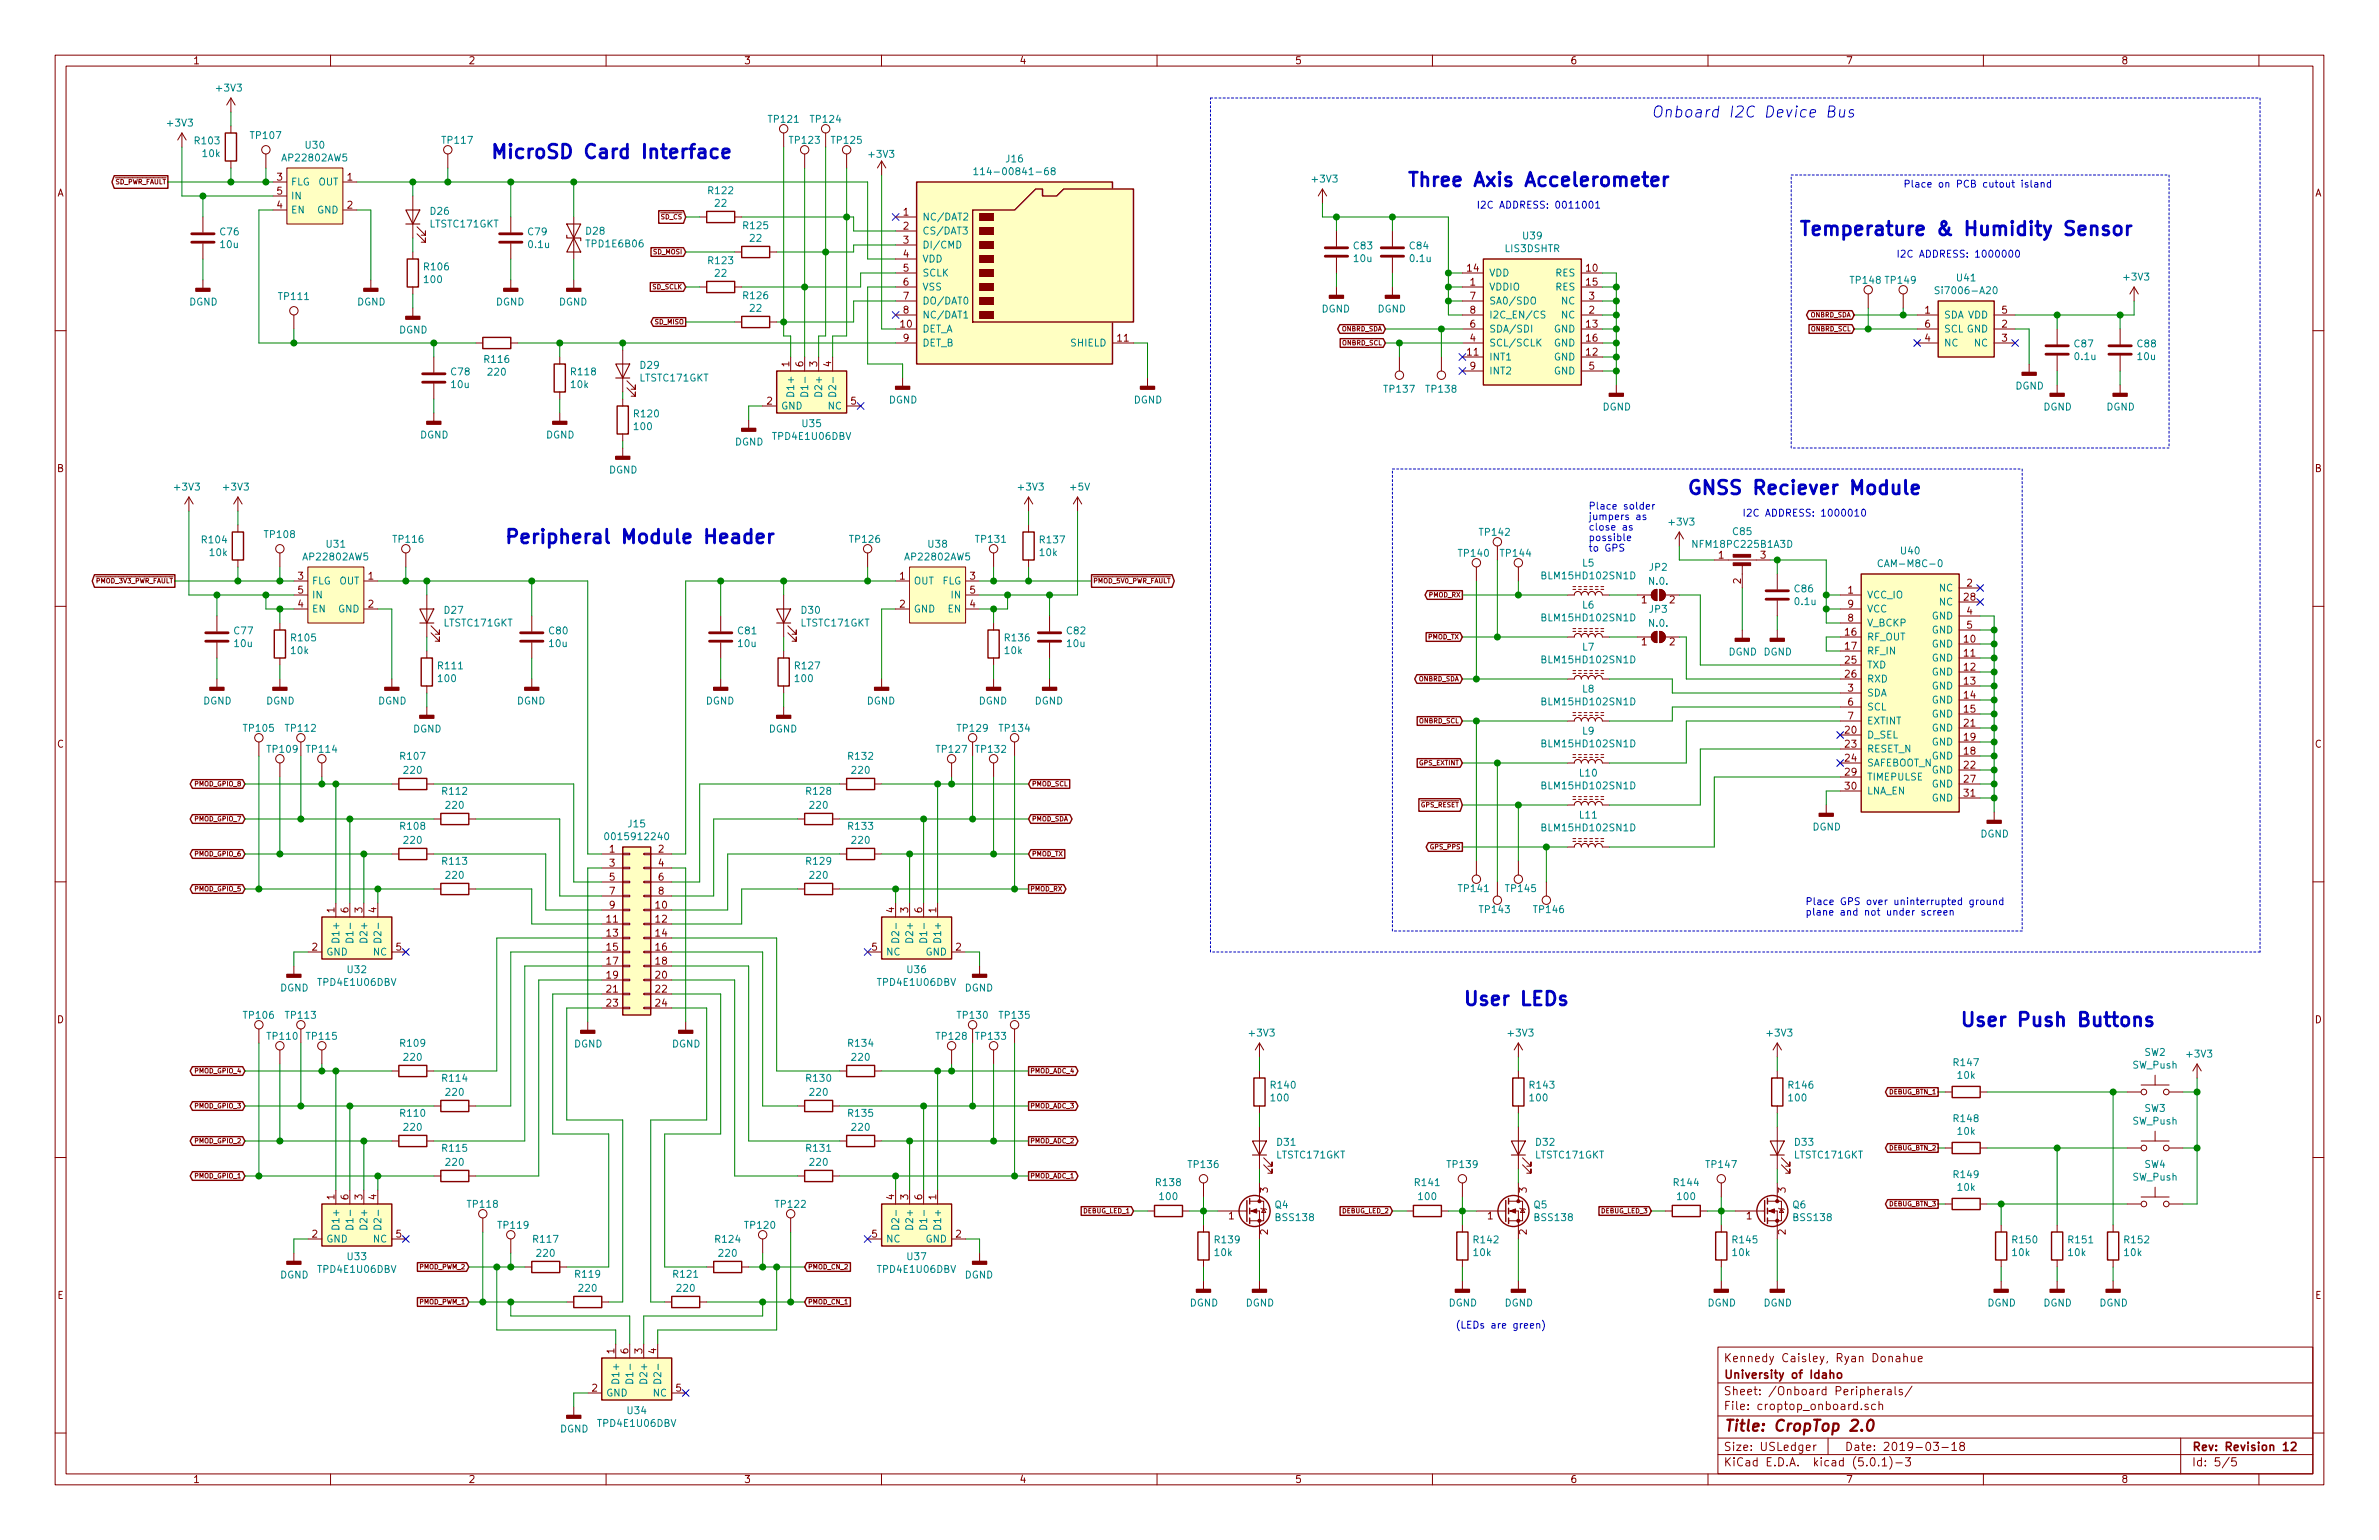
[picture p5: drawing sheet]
<svg xmlns="http://www.w3.org/2000/svg" width="432mm" height="279mm" viewBox="0 0 432 279" stroke-linecap="round" stroke-linejoin="round" font-family="sans-serif">
<defs><g id="words">
<g font-size="3.5" fill="#0000c2">
<text x="88.9" y="28.8">MicroSD Card Interface</text>
<text x="255.3" y="33.9">Three Axis Accelerometer</text>
<text x="326.4" y="42.7">Temperature &amp; Humidity Sensor</text>
<text x="306.1" y="89.7">GNSS Reciever Module</text>
<text x="91.4" y="98.6">Peripheral Module Header</text>
<text x="265.4" y="182.4">User LEDs</text>
<text x="355.6" y="186.3">User Push Buttons</text>
</g>
<text font-size="2.8" fill="#0000c2" x="299.7" y="21.3">Onboard I2C Device Bus</text>
<text font-size="2.8" fill="#840000" x="312.8" y="259.7">Title: CropTop 2.0</text>
<g font-size="2.1" fill="#840000">
<text x="312.8" y="250.1">University of Idaho</text>
<text x="312.8" y="247.1">Kennedy Caisley, Ryan Donahue</text>
<text x="312.8" y="255.8">File: croptop_onboard.sch</text>
<text x="312.8" y="253.1">Sheet: /Onboard Peripherals/</text>
<text x="312.8" y="263.2">Size: USLedger</text>
<text x="334.8" y="263.2">Date: 2019-03-18</text>
<text x="397.8" y="263.2">Rev: Revision 12</text>
<text x="312.8" y="266">KiCad E.D.A. kicad (5.0.1)-3</text>
<text x="397.8" y="266">Id: 5/5</text>
</g>
<g font-size="1.8" fill="#840000">
<text x="35" y="11.6">1</text>
<text x="85" y="11.6">2</text>
<text x="135" y="11.6">3</text>
<text x="185" y="11.6">4</text>
<text x="235" y="11.6">5</text>
<text x="285" y="11.6">6</text>
<text x="335" y="11.6">7</text>
<text x="385" y="11.6">8</text>
<text x="10.4" y="35.6">A</text>
<text x="50.3" y="32.8">3</text>
<text x="50.3" y="35.3">5</text>
<text x="63" y="32.8">1</text>
<text x="420.2" y="35.6">A</text>
<text x="50.3" y="37.8">4</text>
<text x="63" y="37.8">2</text>
<text x="164" y="39.1">1</text>
<text x="164" y="41.7">2</text>
<text x="164" y="44.2">3</text>
<text x="164" y="46.7">4</text>
<text x="164" y="49.3">5</text>
<text x="164" y="51.8">6</text>
<text x="266.4" y="49.3">14</text>
<text x="266.9" y="51.8">1</text>
<text x="288" y="49.3">10</text>
<text x="288" y="51.8">15</text>
<text x="163.5" y="59.4">10</text>
<text x="164" y="54.4">7</text>
<text x="164" y="56.9">8</text>
<text x="266.9" y="59.4">6</text>
<text x="266.9" y="54.4">7</text>
<text x="266.9" y="56.9">8</text>
<text x="288" y="59.4">13</text>
<text x="288.4" y="56.9">2</text>
<text x="288.4" y="54.4">3</text>
<text x="349.4" y="56.9">1</text>
<text x="349.4" y="59.4">6</text>
<text x="363.4" y="59.4">2</text>
<text x="363.4" y="56.9">5</text>
<text x="164" y="62">9</text>
<text x="202.9" y="62">11</text>
<text x="266.4" y="64.5">11</text>
<text x="266.9" y="62">4</text>
<text x="288" y="64.5">12</text>
<text x="288" y="62">16</text>
<text x="349.4" y="62">4</text>
<text x="363.4" y="62">3</text>
<text x="143.3" y="66.5" transform="rotate(-90 143.3 66.5)">1</text>
<text x="145.8" y="66.5" transform="rotate(-90 145.8 66.5)">6</text>
<text x="148.3" y="66.5" transform="rotate(-90 148.3 66.5)">3</text>
<text x="150.9" y="66.5" transform="rotate(-90 150.9 66.5)">4</text>
<text x="266.9" y="67.1">9</text>
<text x="288.4" y="67.1">5</text>
<text x="139.2" y="73.4">2</text>
<text x="154.5" y="73.4">5</text>
<text x="10.4" y="85.6">B</text>
<text x="420.2" y="85.6">B</text>
<text x="311.9" y="101.3">1</text>
<text x="319.6" y="101.3">3</text>
<text x="54.1" y="105.2">3</text>
<text x="54.1" y="107.7">5</text>
<text x="66.9" y="105.2">1</text>
<text x="163.3" y="105.2">1</text>
<text x="176.1" y="105.2">3</text>
<text x="176.1" y="107.7">5</text>
<text x="316" y="105.9" transform="rotate(-90 316 105.9)">2</text>
<text x="335.4" y="107.7">1</text>
<text x="357" y="106.4">2</text>
<text x="54.1" y="110.2">4</text>
<text x="66.9" y="110.2">2</text>
<text x="163.3" y="110.2">2</text>
<text x="176.1" y="110.2">4</text>
<text x="298" y="109.5">1</text>
<text x="303" y="109.5">2</text>
<text x="335.4" y="112.8">8</text>
<text x="335.4" y="110.2">9</text>
<text x="356.5" y="109">28</text>
<text x="357" y="111.5">4</text>
<text x="298" y="117.1">1</text>
<text x="303" y="117.1">2</text>
<text x="334.9" y="115.3">16</text>
<text x="334.9" y="117.9">17</text>
<text x="356.5" y="116.6">10</text>
<text x="356.5" y="119.1">11</text>
<text x="357" y="114">5</text>
<text x="334.9" y="120.4">25</text>
<text x="334.9" y="122.9">26</text>
<text x="335.4" y="125.5">3</text>
<text x="356.5" y="121.7">12</text>
<text x="356.5" y="124.2">13</text>
<text x="335.4" y="128">6</text>
<text x="335.4" y="130.6">7</text>
<text x="356.5" y="126.7">14</text>
<text x="356.5" y="129.3">15</text>
<text x="356.5" y="131.8">21</text>
<text x="10.4" y="135.6">C</text>
<text x="334.9" y="133.1">20</text>
<text x="334.9" y="135.6">23</text>
<text x="356.5" y="136.9">18</text>
<text x="356.5" y="134.4">19</text>
<text x="420.2" y="135.6">C</text>
<text x="334.9" y="138.2">24</text>
<text x="334.9" y="140.7">29</text>
<text x="334.9" y="143.3">30</text>
<text x="356.5" y="139.4">22</text>
<text x="356.5" y="142">27</text>
<text x="356.5" y="144.5">31</text>
<text x="110.6" y="154.7">1</text>
<text x="119.5" y="154.7">2</text>
<text x="110.6" y="157.2">3</text>
<text x="110.6" y="159.8">5</text>
<text x="119.5" y="157.2">4</text>
<text x="119.5" y="159.8">6</text>
<text x="60.7" y="165.6" transform="rotate(-90 60.7 165.6)">1</text>
<text x="63.2" y="165.6" transform="rotate(-90 63.2 165.6)">6</text>
<text x="65.8" y="165.6" transform="rotate(-90 65.8 165.6)">3</text>
<text x="68.3" y="165.6" transform="rotate(-90 68.3 165.6)">4</text>
<text x="110.2" y="167.4">11</text>
<text x="110.6" y="162.3">7</text>
<text x="110.6" y="164.8">9</text>
<text x="119" y="164.8">10</text>
<text x="119" y="167.4">12</text>
<text x="119.5" y="162.3">8</text>
<text x="162.3" y="165.6" transform="rotate(-90 162.3 165.6)">4</text>
<text x="164.8" y="165.6" transform="rotate(-90 164.8 165.6)">3</text>
<text x="167.4" y="165.6" transform="rotate(-90 167.4 165.6)">6</text>
<text x="169.9" y="165.6" transform="rotate(-90 169.9 165.6)">1</text>
<text x="56.7" y="172.5">2</text>
<text x="71.9" y="172.5">5</text>
<text x="110.2" y="169.9">13</text>
<text x="110.2" y="172.5">15</text>
<text x="119" y="169.9">14</text>
<text x="119" y="172.5">16</text>
<text x="158.3" y="172.5">5</text>
<text x="173.5" y="172.5">2</text>
<text x="110.2" y="175">17</text>
<text x="110.2" y="177.5">19</text>
<text x="119" y="175">18</text>
<text x="119" y="177.5">20</text>
<text x="10.4" y="185.6">D</text>
<text x="110.2" y="180.1">21</text>
<text x="110.2" y="182.6">23</text>
<text x="119" y="180.1">22</text>
<text x="119" y="182.6">24</text>
<text x="420.2" y="185.6">D</text>
<text x="60.7" y="217.7" transform="rotate(-90 60.7 217.7)">1</text>
<text x="63.2" y="217.7" transform="rotate(-90 63.2 217.7)">6</text>
<text x="65.8" y="217.7" transform="rotate(-90 65.8 217.7)">3</text>
<text x="68.3" y="217.7" transform="rotate(-90 68.3 217.7)">4</text>
<text x="162.3" y="217.7" transform="rotate(-90 162.3 217.7)">4</text>
<text x="164.8" y="217.7" transform="rotate(-90 164.8 217.7)">3</text>
<text x="167.4" y="217.7" transform="rotate(-90 167.4 217.7)">6</text>
<text x="169.9" y="217.7" transform="rotate(-90 169.9 217.7)">1</text>
<text x="223" y="221.2">1</text>
<text x="230.1" y="216.4" transform="rotate(-90 230.1 216.4)">3</text>
<text x="270" y="221.2">1</text>
<text x="277.1" y="216.4" transform="rotate(-90 277.1 216.4)">3</text>
<text x="317" y="221.2">1</text>
<text x="324.1" y="216.4" transform="rotate(-90 324.1 216.4)">3</text>
<text x="56.7" y="224.5">2</text>
<text x="71.9" y="224.5">5</text>
<text x="158.3" y="224.5">5</text>
<text x="173.5" y="224.5">2</text>
<text x="230.1" y="224" transform="rotate(-90 230.1 224)">2</text>
<text x="277.1" y="224" transform="rotate(-90 277.1 224)">2</text>
<text x="324.1" y="224" transform="rotate(-90 324.1 224)">2</text>
<text x="10.4" y="235.6">E</text>
<text x="420.2" y="235.6">E</text>
<text x="111.5" y="245.6" transform="rotate(-90 111.5 245.6)">1</text>
<text x="114" y="245.6" transform="rotate(-90 114 245.6)">6</text>
<text x="116.6" y="245.6" transform="rotate(-90 116.6 245.6)">3</text>
<text x="119.1" y="245.6" transform="rotate(-90 119.1 245.6)">4</text>
<text x="107.5" y="252.5">2</text>
<text x="122.7" y="252.5">5</text>
<text x="35" y="269">1</text>
<text x="85" y="269">2</text>
<text x="135" y="269">3</text>
<text x="185" y="269">4</text>
<text x="235" y="269">5</text>
<text x="285" y="269">6</text>
<text x="335" y="269">7</text>
<text x="385" y="269">8</text>
</g>
<g font-size="1.8" fill="#008484">
<text x="39.4" y="16.6">+3V3</text>
<text x="30.6" y="23">+3V3</text>
<text x="139.6" y="22.3">TP121</text>
<text x="147.3" y="22.3">TP124</text>
<text x="35.5" y="26.2">R103</text>
<text x="36.9" y="28.5">10k</text>
<text x="45.6" y="25.2">TP107</text>
<text x="51.5" y="29.3">AP22802AW5</text>
<text x="55.5" y="27">U30</text>
<text x="80.4" y="26.1">TP117</text>
<text x="143.5" y="26.1">TP123</text>
<text x="151.1" y="26.1">TP125</text>
<text x="157.9" y="28.6">+3V3</text>
<text x="182.7" y="29.5">J16</text>
<text x="52.8" y="33.7">FLG</text>
<text x="57.8" y="33.7">OUT</text>
<text x="128.7" y="35.2">R122</text>
<text x="178.6" y="31.8">114-00841-68</text>
<text x="238.3" y="33.1">+3V3</text>
<text x="52.8" y="38.7">EN</text>
<text x="52.8" y="36.2">IN</text>
<text x="57.6" y="38.7">GND</text>
<text x="78.1" y="41.3">LTSTC171GKT</text>
<text x="78.2" y="39">D26</text>
<text x="129.8" y="37.5">22</text>
<text x="135.1" y="41.6">R125</text>
<text x="167.4" y="40">NC/DAT2</text>
<text x="40" y="42.7">C76</text>
<text x="40.1" y="45">10u</text>
<text x="95.9" y="42.7">C79</text>
<text x="96" y="45">0.1u</text>
<text x="106.4" y="42.6">D28</text>
<text x="106.7" y="44.9">TPD1E6B06</text>
<text x="128.7" y="47.9">R123</text>
<text x="136.2" y="43.9">22</text>
<text x="167.4" y="42.5">CS/DAT3</text>
<text x="167.4" y="45.1">DI/CMD</text>
<text x="167.4" y="47.6">VDD</text>
<text x="245.8" y="45.2">C83</text>
<text x="245.8" y="47.5">10u</text>
<text x="255.9" y="45.2">C84</text>
<text x="256.1" y="47.5">0.1u</text>
<text x="273.2" y="45.7">LIS3DSHTR</text>
<text x="276.5" y="43.4">U39</text>
<text x="77.1" y="49">R106</text>
<text x="77.1" y="51.4">100</text>
<text x="129.8" y="50.2">22</text>
<text x="167.4" y="50.2">SCLK</text>
<text x="167.4" y="52.7">VSS</text>
<text x="270.3" y="52.7">VDDIO</text>
<text x="270.3" y="50.2">VDD</text>
<text x="282.4" y="50.2">RES</text>
<text x="282.4" y="52.7">RES</text>
<text x="336" y="51.5">TP148 TP149</text>
<text x="352.1" y="53.4">Si7006-A20</text>
<text x="355.2" y="51.1">U41</text>
<text x="385.6" y="50.9">+3V3</text>
<text x="34.3" y="55.4">DGND</text>
<text x="50.7" y="54.4">TP111</text>
<text x="64.8" y="55.4">DGND</text>
<text x="90" y="55.4">DGND</text>
<text x="101.4" y="55.4">DGND</text>
<text x="135.1" y="54.3">R126</text>
<text x="136.2" y="56.6">22</text>
<text x="167.4" y="55.2">DO/DAT0</text>
<text x="167.4" y="57.8">NC/DAT1</text>
<text x="239.9" y="56.7">DGND</text>
<text x="250" y="56.7">DGND</text>
<text x="270.3" y="55.2">SA0/SDO</text>
<text x="270.3" y="57.8">I2C_EN/CS</text>
<text x="283.4" y="57.8">NC</text>
<text x="283.4" y="55.2">NC</text>
<text x="352.8" y="57.8">SDA VDD</text>
<text x="72.4" y="60.5">DGND</text>
<text x="88.1" y="65.8">R116</text>
<text x="167.4" y="60.3">DET_A</text>
<text x="167.4" y="62.9">DET_B</text>
<text x="194.4" y="62.9">SHIELD</text>
<text x="270.3" y="65.4">INT1</text>
<text x="270.3" y="62.9">SCL/SCLK</text>
<text x="270.3" y="60.3">SDA/SDI</text>
<text x="282.1" y="65.4">GND</text>
<text x="282.1" y="60.3">GND</text>
<text x="282.1" y="62.9">GND</text>
<text x="352.8" y="62.9">NC</text>
<text x="352.8" y="60.3">SCL GND</text>
<text x="358.4" y="62.9">NC</text>
<text x="376.6" y="63">C87</text>
<text x="376.7" y="65.3">0.1u</text>
<text x="388" y="63">C88</text>
<text x="388.1" y="65.3">10u</text>
<text x="81.9" y="68.1">C78</text>
<text x="82" y="70.4">10u</text>
<text x="88.7" y="68.1">220</text>
<text x="103.7" y="70.4">10k</text>
<text x="103.8" y="68.1">R118</text>
<text x="116.2" y="69.2">LTSTC171GKT</text>
<text x="116.3" y="66.9">D29</text>
<text x="144.1" y="71.4" transform="rotate(-90 144.1 71.4)">D1+</text>
<text x="146.7" y="70.9" transform="rotate(-90 146.7 70.9)">D1-</text>
<text x="149.2" y="71.4" transform="rotate(-90 149.2 71.4)">D2+</text>
<text x="151.8" y="70.9" transform="rotate(-90 151.8 70.9)">D2-</text>
<text x="251.4" y="71.2">TP137</text>
<text x="259" y="71.2">TP138</text>
<text x="270.3" y="67.9">INT2</text>
<text x="282.1" y="67.9">GND</text>
<text x="365.8" y="70.7">DGND</text>
<text x="115.2" y="75.7">R120</text>
<text x="141.7" y="74.3">GND</text>
<text x="145.7" y="77.5">U35</text>
<text x="150.3" y="74.3">NC</text>
<text x="161.3" y="73.2">DGND</text>
<text x="205.8" y="73.2">DGND</text>
<text x="290.9" y="74.5">DGND</text>
<text x="370.9" y="74.5">DGND</text>
<text x="382.3" y="74.5">DGND</text>
<text x="76.3" y="79.6">DGND</text>
<text x="99.1" y="79.6">DGND</text>
<text x="115.2" y="78">100</text>
<text x="133.4" y="80.8">DGND</text>
<text x="140.5" y="79.8">TPD4E1U06DBV</text>
<text x="31.8" y="89">+3V3</text>
<text x="40.7" y="89">+3V3</text>
<text x="110.5" y="85.9">DGND</text>
<text x="185" y="89">+3V3</text>
<text x="194.4" y="89">+5V</text>
<text x="303.1" y="95.4">+3V3</text>
<text x="36.8" y="98.6">R104</text>
<text x="38.2" y="100.9">10k</text>
<text x="48.2" y="97.6">TP108</text>
<text x="55.3" y="101.7">AP22802AW5</text>
<text x="59.3" y="99.4">U31</text>
<text x="71.5" y="98.5">TP116</text>
<text x="154.4" y="98.5">TP126</text>
<text x="164.5" y="101.7">AP22802AW5</text>
<text x="168.6" y="99.4">U38</text>
<text x="177.3" y="98.5">TP131</text>
<text x="188.8" y="100.9">10k</text>
<text x="188.9" y="98.6">R137</text>
<text x="264.9" y="101">TP140</text>
<text x="268.7" y="97.2">TP142</text>
<text x="272.5" y="101">TP144</text>
<text x="307.7" y="99.4">NFM18PC225B1A3D</text>
<text x="314.6" y="97.1">C85</text>
<text x="345.1" y="100.6">U40</text>
<text x="56.6" y="106">FLG</text>
<text x="61.6" y="106">OUT</text>
<text x="165.8" y="106">OUT</text>
<text x="171" y="106">FLG</text>
<text x="280.3" y="105.1">BLM15HD102SN1D</text>
<text x="287.3" y="102.8">L5</text>
<text x="299.4" y="106.1">N.0.</text>
<text x="299.4" y="103.6">JP2</text>
<text x="325.8" y="107.5">C86</text>
<text x="341.8" y="102.9">CAM-M8C-0</text>
<text x="352" y="107.3">NC</text>
<text x="56.6" y="111.1">EN</text>
<text x="56.6" y="108.6">IN</text>
<text x="61.4" y="111.1">GND</text>
<text x="80.6" y="113.7">LTSTC171GKT</text>
<text x="80.7" y="111.4">D27</text>
<text x="145.4" y="113.7">LTSTC171GKT</text>
<text x="145.5" y="111.4">D30</text>
<text x="165.8" y="111.1">GND</text>
<text x="172.1" y="111.1">EN</text>
<text x="172.8" y="108.6">IN</text>
<text x="280.3" y="112.7">BLM15HD102SN1D</text>
<text x="287.3" y="110.4">L6</text>
<text x="299.4" y="113.7">N.0.</text>
<text x="299.4" y="111.2">JP3</text>
<text x="325.9" y="109.8">0.1u</text>
<text x="338.8" y="108.6">VCC_IO</text>
<text x="338.8" y="113.7">V_BCKP</text>
<text x="338.8" y="111.1">VCC</text>
<text x="350.6" y="112.4">GND</text>
<text x="352" y="109.9">NC</text>
<text x="42.6" y="115.1">C77</text>
<text x="42.6" y="117.4">10u</text>
<text x="52.9" y="118.7">10k</text>
<text x="53" y="116.4">R105</text>
<text x="99.7" y="115.1">C80</text>
<text x="99.8" y="117.4">10u</text>
<text x="134" y="115.1">C81</text>
<text x="134.1" y="117.4">10u</text>
<text x="182.4" y="118.7">10k</text>
<text x="182.5" y="116.4">R136</text>
<text x="193.7" y="115.1">C82</text>
<text x="193.8" y="117.4">10u</text>
<text x="287.3" y="118">L7</text>
<text x="313.7" y="118.9">DGND DGND</text>
<text x="338.8" y="116.2">RF_OUT</text>
<text x="338.8" y="118.7">RF_IN</text>
<text x="350.6" y="117.5">GND</text>
<text x="350.6" y="114.9">GND</text>
<text x="79.7" y="121.4">R111</text>
<text x="79.7" y="123.7">100</text>
<text x="144.4" y="121.4">R127</text>
<text x="144.4" y="123.7">100</text>
<text x="280.3" y="120.3">BLM15HD102SN1D</text>
<text x="287.3" y="125.7">L8</text>
<text x="338.8" y="121.3">TXD</text>
<text x="338.8" y="123.8">RXD</text>
<text x="350.6" y="120">GND</text>
<text x="350.6" y="122.6">GND</text>
<text x="350.6" y="125.1">GND</text>
<text x="36.9" y="127.8">DGND</text>
<text x="48.3" y="127.8">DGND</text>
<text x="68.6" y="127.8">DGND</text>
<text x="93.8" y="127.8">DGND</text>
<text x="128.1" y="127.8">DGND</text>
<text x="157.3" y="127.8">DGND</text>
<text x="177.6" y="127.8">DGND</text>
<text x="187.8" y="127.8">DGND</text>
<text x="280.3" y="128">BLM15HD102SN1D</text>
<text x="338.8" y="126.4">SDA</text>
<text x="338.8" y="128.9">SCL</text>
<text x="338.8" y="131.4">EXTINT</text>
<text x="350.6" y="127.6">GND</text>
<text x="350.6" y="130.2">GND</text>
<text x="44.4" y="132.8">TP105</text>
<text x="48.7" y="136.6">TP109</text>
<text x="52" y="132.8">TP112</text>
<text x="55.8" y="136.6">TP114</text>
<text x="72.8" y="137.8">R107</text>
<text x="75" y="132.9">DGND</text>
<text x="139.5" y="132.9">DGND</text>
<text x="154.1" y="137.8">R132</text>
<text x="170.1" y="136.6">TP127</text>
<text x="173.9" y="132.8">TP129</text>
<text x="177.3" y="136.6">TP132</text>
<text x="181.6" y="132.8">TP134</text>
<text x="280.3" y="135.6">BLM15HD102SN1D</text>
<text x="287.3" y="133.3">L9</text>
<text x="338.8" y="134">D_SEL</text>
<text x="338.8" y="136.5">RESET_N</text>
<text x="350.6" y="137.8">GND</text>
<text x="350.6" y="135.3">GND</text>
<text x="350.6" y="132.7">GND</text>
<text x="73.4" y="140.4">220</text>
<text x="154.7" y="140.4">220</text>
<text x="280.3" y="143.2">BLM15HD102SN1D</text>
<text x="286.8" y="140.9">L10</text>
<text x="338.8" y="139.1">SAFEBOOT_N</text>
<text x="338.8" y="141.6">TIMEPULSE</text>
<text x="350.6" y="140.3">GND</text>
<text x="350.6" y="142.9">GND</text>
<text x="80.4" y="144.2">R112</text>
<text x="81.1" y="146.7">220</text>
<text x="146.5" y="144.2">R128</text>
<text x="147.1" y="146.7">220</text>
<text x="286.8" y="148.5">L11</text>
<text x="338.8" y="144.1">LNA_EN</text>
<text x="350.6" y="145.4">GND</text>
<text x="72.8" y="150.5">R108</text>
<text x="73.4" y="153.1">220</text>
<text x="110.7" y="152.4">0015912240</text>
<text x="114.1" y="150.1">J15</text>
<text x="154.1" y="150.5">R133</text>
<text x="154.7" y="153.1">220</text>
<text x="280.3" y="150.8">BLM15HD102SN1D</text>
<text x="329" y="150.7">DGND</text>
<text x="359.5" y="151.9">DGND</text>
<text x="80.4" y="156.9">R113</text>
<text x="81.1" y="159.4">220</text>
<text x="146.5" y="156.9">R129</text>
<text x="147.1" y="159.4">220</text>
<text x="264.9" y="161.8">TP141</text>
<text x="273.5" y="161.8">TP145</text>
<text x="268.7" y="165.7">TP143</text>
<text x="278.5" y="165.7">TP146</text>
<text x="59.2" y="173.4">GND</text>
<text x="61.6" y="170.4" transform="rotate(-90 61.6 170.4)">D1+</text>
<text x="64.1" y="170" transform="rotate(-90 64.1 170)">D1-</text>
<text x="66.7" y="170.4" transform="rotate(-90 66.7 170.4)">D2+</text>
<text x="67.8" y="173.4">NC</text>
<text x="69.2" y="170" transform="rotate(-90 69.2 170)">D2-</text>
<text x="160.8" y="173.4">NC</text>
<text x="163.2" y="170" transform="rotate(-90 163.2 170)">D2-</text>
<text x="165.7" y="170.4" transform="rotate(-90 165.7 170.4)">D2+</text>
<text x="168" y="173.4">GND</text>
<text x="168.3" y="170" transform="rotate(-90 168.3 170)">D1-</text>
<text x="170.8" y="170.4" transform="rotate(-90 170.8 170.4)">D1+</text>
<text x="50.9" y="179.9">DGND</text>
<text x="57.9" y="178.9">TPD4E1U06DBV</text>
<text x="63.1" y="176.6">U32</text>
<text x="159.5" y="178.9">TPD4E1U06DBV</text>
<text x="164.7" y="176.6">U36</text>
<text x="175.1" y="179.9">DGND</text>
<text x="44.4" y="184.8">TP106</text>
<text x="52" y="184.8">TP113</text>
<text x="173.9" y="184.8">TP130</text>
<text x="181.6" y="184.8">TP135</text>
<text x="48.7" y="188.6">TP110</text>
<text x="55.8" y="188.6">TP115</text>
<text x="72.8" y="189.9">R109</text>
<text x="104.2" y="190">DGND</text>
<text x="122" y="190">DGND</text>
<text x="154.1" y="189.9">R134</text>
<text x="170.1" y="188.6">TP128</text>
<text x="177.3" y="188.6">TP133</text>
<text x="226.9" y="188.1">+3V3</text>
<text x="273.9" y="188.1">+3V3</text>
<text x="320.9" y="188.1">+3V3</text>
<text x="389.3" y="191.6">SW2</text>
<text x="397.1" y="191.9">+3V3</text>
<text x="73.4" y="192.5">220</text>
<text x="80.4" y="196.3">R114</text>
<text x="146.5" y="196.3">R130</text>
<text x="154.7" y="192.5">220</text>
<text x="230.8" y="197.5">R140</text>
<text x="277.8" y="197.5">R143</text>
<text x="324.8" y="197.5">R146</text>
<text x="354.7" y="193.4">R147</text>
<text x="355.4" y="195.7">10k</text>
<text x="387.1" y="193.9">SW_Push</text>
<text x="72.8" y="202.6">R110</text>
<text x="81.1" y="198.8">220</text>
<text x="147.1" y="198.8">220</text>
<text x="154.1" y="202.6">R135</text>
<text x="230.8" y="199.8">100</text>
<text x="277.8" y="199.8">100</text>
<text x="324.8" y="199.8">100</text>
<text x="354.7" y="203.6">R148</text>
<text x="389.3" y="201.7">SW3</text>
<text x="73.4" y="205.2">220</text>
<text x="80.4" y="209">R115</text>
<text x="146.5" y="209">R131</text>
<text x="154.7" y="205.2">220</text>
<text x="231.9" y="207.9">D31</text>
<text x="278.8" y="207.9">D32</text>
<text x="325.8" y="207.9">D33</text>
<text x="355.4" y="205.9">10k</text>
<text x="387.1" y="204">SW_Push</text>
<text x="81.1" y="211.5">220</text>
<text x="147.1" y="211.5">220</text>
<text x="210" y="215.2">R138</text>
<text x="215.8" y="211.9">TP136</text>
<text x="231.7" y="210.2">LTSTC171GKT</text>
<text x="256.9" y="215.2">R141</text>
<text x="262.8" y="211.9">TP139</text>
<text x="278.7" y="210.2">LTSTC171GKT</text>
<text x="303.9" y="215.2">R144</text>
<text x="309.8" y="211.9">TP147</text>
<text x="325.7" y="210.2">LTSTC171GKT</text>
<text x="354.7" y="213.7">R149</text>
<text x="387.1" y="214.2">SW_Push</text>
<text x="389.3" y="211.9">SW4</text>
<text x="85" y="219.1">TP118</text>
<text x="140.9" y="219.1">TP122</text>
<text x="210.6" y="217.7">100</text>
<text x="231.4" y="219.2">Q4</text>
<text x="231.7" y="221.5">BSS138</text>
<text x="257.6" y="217.7">100</text>
<text x="278.4" y="219.2">Q5</text>
<text x="278.7" y="221.5">BSS138</text>
<text x="304.6" y="217.7">100</text>
<text x="325.4" y="219.2">Q6</text>
<text x="325.7" y="221.5">BSS138</text>
<text x="355.4" y="216.1">10k</text>
<text x="59.2" y="225.4">GND</text>
<text x="61.6" y="222.5" transform="rotate(-90 61.6 222.5)">D1+</text>
<text x="64.1" y="222" transform="rotate(-90 64.1 222)">D1-</text>
<text x="66.7" y="222.5" transform="rotate(-90 66.7 222.5)">D2+</text>
<text x="67.8" y="225.4">NC</text>
<text x="69.2" y="222" transform="rotate(-90 69.2 222)">D2-</text>
<text x="90.6" y="222.9">TP119</text>
<text x="96.9" y="225.5">R117</text>
<text x="130" y="225.5">R124</text>
<text x="135.4" y="222.9">TP120</text>
<text x="160.8" y="225.4">NC</text>
<text x="163.2" y="222" transform="rotate(-90 163.2 222)">D2-</text>
<text x="165.7" y="222.5" transform="rotate(-90 165.7 222.5)">D2+</text>
<text x="168" y="225.4">GND</text>
<text x="168.3" y="222" transform="rotate(-90 168.3 222)">D1-</text>
<text x="170.8" y="222.5" transform="rotate(-90 170.8 222.5)">D1+</text>
<text x="220.5" y="227.9">10k</text>
<text x="220.6" y="225.6">R139</text>
<text x="267.5" y="227.9">10k</text>
<text x="267.6" y="225.6">R142</text>
<text x="314.5" y="227.9">10k</text>
<text x="314.6" y="225.6">R145</text>
<text x="365.3" y="227.9">10k</text>
<text x="365.4" y="225.6">R150</text>
<text x="375.5" y="227.9">10k</text>
<text x="375.6" y="225.6">R151</text>
<text x="385.6" y="227.9">10k</text>
<text x="385.7" y="225.6">R152</text>
<text x="50.9" y="232">DGND</text>
<text x="57.9" y="230.9">TPD4E1U06DBV</text>
<text x="63.1" y="228.6">U33</text>
<text x="97.6" y="228">220</text>
<text x="104.5" y="231.8">R119</text>
<text x="122.4" y="231.8">R121</text>
<text x="130.6" y="228">220</text>
<text x="159.5" y="230.9">TPD4E1U06DBV</text>
<text x="164.7" y="228.6">U37</text>
<text x="175.1" y="232">DGND</text>
<text x="105.2" y="234.4">220</text>
<text x="123" y="234.4">220</text>
<text x="216" y="237">DGND</text>
<text x="226.1" y="237">DGND</text>
<text x="262.9" y="237">DGND</text>
<text x="273.1" y="237">DGND</text>
<text x="309.9" y="237">DGND</text>
<text x="320.1" y="237">DGND</text>
<text x="360.7" y="237">DGND</text>
<text x="370.9" y="237">DGND</text>
<text x="381.1" y="237">DGND</text>
<text x="112.4" y="250.4" transform="rotate(-90 112.4 250.4)">D1+</text>
<text x="114.9" y="250" transform="rotate(-90 114.9 250)">D1-</text>
<text x="117.5" y="250.4" transform="rotate(-90 117.5 250.4)">D2+</text>
<text x="120" y="250" transform="rotate(-90 120 250)">D2-</text>
<text x="110" y="253.4">GND</text>
<text x="113.9" y="256.6">U34</text>
<text x="118.6" y="253.4">NC</text>
<text x="101.7" y="259.9">DGND</text>
<text x="108.7" y="258.9">TPD4E1U06DBV</text>
</g>
<g font-size="1.8" fill="#0000c2">
<text x="345.4" y="34">Place on PCB cutout island</text>
<text x="268" y="37.8">I2C ADDRESS: 0011001</text>
<text x="344.2" y="46.7">I2C ADDRESS: 1000000</text>
<text x="288.3" y="92.5">Place solder</text>
<text x="288.3" y="94.4">jumpers as</text>
<text x="316.2" y="93.7">I2C ADDRESS: 1000010</text>
<text x="288.3" y="96.3">close as</text>
<text x="288.3" y="98.2">possible</text>
<text x="288.3" y="100.1">to GPS</text>
<text x="327.7" y="164.2">Place GPS over uninterrupted ground</text>
<text x="327.7" y="166.1">plane and not under screen</text>
<text x="264.2" y="241">(LEDs are green)</text>
</g>
<g font-size="1.2" fill="#840000">
<text x="20.8" y="33.4">SD_PWR_FAULT</text>
<text x="120" y="39.8">SD_CS</text>
<text x="118.6" y="46.1">SD_MOSI</text>
<text x="118.4" y="52.5">SD_SCLK</text>
<text x="118.9" y="58.8">SD_MISO</text>
<text x="328.6" y="57.6">ONBRD_SDA</text>
<text x="243.5" y="60.1">ONBRD_SDA</text>
<text x="243.6" y="62.6">ONBRD_SCL</text>
<text x="328.7" y="60.1">ONBRD_SCL</text>
<text x="17.4" y="105.8">PMOD_3V3_PWR_FAULT</text>
<text x="198.4" y="105.8">PMOD_5V0_PWR_FAULT</text>
<text x="259.4" y="108.4">PMOD_RX</text>
<text x="259.2" y="116">PMOD_TX</text>
<text x="257.5" y="123.6">ONBRD_SDA</text>
<text x="257.6" y="131.2">ONBRD_SCL</text>
<text x="35.5" y="142.6">PMOD_GPIO_8</text>
<text x="187.2" y="142.6">PMOD_SCL</text>
<text x="257.6" y="138.8">GPS_EXTINT</text>
<text x="35.5" y="149">PMOD_GPIO_7</text>
<text x="187.2" y="149">PMOD_SDA</text>
<text x="257.9" y="146.5">GPS_RESET</text>
<text x="35.5" y="155.3">PMOD_GPIO_6</text>
<text x="187.2" y="155.3">PMOD_TX</text>
<text x="259.7" y="154.1">GPS_PPS</text>
<text x="35.5" y="161.7">PMOD_GPIO_5</text>
<text x="186.9" y="161.7">PMOD_RX</text>
<text x="35.5" y="194.7">PMOD_GPIO_4</text>
<text x="186.9" y="194.7">PMOD_ADC_4</text>
<text x="35.5" y="201.1">PMOD_GPIO_3</text>
<text x="186.9" y="201.1">PMOD_ADC_3</text>
<text x="343" y="198.5">DEBUG_BTN_1</text>
<text x="35.5" y="207.4">PMOD_GPIO_2</text>
<text x="186.9" y="207.4">PMOD_ADC_2</text>
<text x="343" y="208.7">DEBUG_BTN_2</text>
<text x="35.5" y="213.8">PMOD_GPIO_1</text>
<text x="186.9" y="213.8">PMOD_ADC_1</text>
<text x="196.7" y="220.1">DEBUG_LED_1</text>
<text x="243.7" y="220.1">DEBUG_LED_2</text>
<text x="290.7" y="220.1">DEBUG_LED_3</text>
<text x="343" y="218.8">DEBUG_BTN_3</text>
<text x="76.2" y="230.3">PMOD_PWM_2</text>
<text x="146.6" y="230.3">PMOD_CN_2</text>
<text x="76.2" y="236.6">PMOD_PWM_1</text>
<text x="146.6" y="236.6">PMOD_CN_1</text>
</g>
</g></defs>
<g fill="none" stroke="#840000" stroke-width=".18">
<path d="M10 10h411.8v259.4h-411.8zM12 12h407.8v255.4h-407.8zM41.9 17.8l.8 1.3M41.9 17.8v2.5M41.9 17.8l-.8 1.3M60 10v2M110 10v2M160 10v2M210 10v2M260 10v2M310 10v2M360 10v2"/>
<path d="M410 10v2M33 24.1l.8 1.3M33 24.1v2.6M33 24.1l-.7 1.3M36.8 39.4v2.8M41.9 22.9v1.2M41.9 29.2v1.3M48.3 27.9v2.6M49.5 33h2.5M49.5 38.1h2.5M49.5 35.6h2.5M52.1 30.5h10.1v10.1h-10.1z"/>
<path d="M62.3 33h2.5M62.3 38.1h2.5M74.9 35.6v7.6M81.3 27.9v2.6M92.7 39.4v2.8M104.1 39.4v7.6M127 39.4h1.3M133.3 39.4h1.3M142.2 24.1v2.6M146 27.9v2.6M149.9 24.1v2.6M153.7 27.9v2.6"/>
<path d="M160 29.2l-.7 1.3M160 29.2v2.6M160 29.2l.8 1.3M162.6 39.4h3.8M240 34.3l-.7 1.3M240 34.3v2.5M240 34.3l.8 1.3M10 60h2M36.8 44.2v2.8M36.8 50.8v1.5M53.3 57.2v2.5M67.3 50.8v1.5"/>
<path d="M74.9 45.7v1.3M74.9 52.1v1.2M74.9 55.9v1.5M75.7 42.4l1.5 1.5v-.7v.7h-.7M75.7 41.1l1.5 1.6v-.8v.8h-.7M92.7 44.2v2.8M92.7 50.8v1.5M104.1 50.8v1.5M127 52.1h1.3M133.3 52.1h1.3M133.3 45.7h1.3M133.3 58.4h1.3"/>
<path d="M139.7 45.7h1.3M139.7 58.4h1.3M162.6 57.2h3.8M162.6 59.7h3.8M162.6 41.9h3.8M162.6 44.5h3.8M162.6 47h3.8M162.6 49.5h3.8M162.6 52.1h3.8M162.6 54.6h3.8M242.6 41.9v2.8M242.6 46.7v2.8"/>
<path d="M242.6 52.1v1.5M252.7 41.9v2.8M252.7 46.7v2.8M252.7 52.1v1.5M265.4 57.2h3.8M265.4 59.7h3.8M265.4 49.5h3.8M265.4 52.1h3.8M265.4 54.6h3.8M287 57.2h3.8M287 59.7h3.8M287 49.5h3.8"/>
<path d="M287 52.1h3.8M287 54.6h3.8M339.1 53.3v2.6M345.4 53.3v2.6M348 57.2h3.8M348 59.7h3.8M361.9 57.2h3.9M361.9 59.7h3.9M373.4 59.7v2.8M384.8 59.7v2.8M387.3 52.1l-.7 1.2M387.3 52.1v2.5"/>
<path d="M387.3 52.1l.8 1.2M419.8 60h2M78.7 64.8v2.8M78.7 69.6v2.8M78.7 74.9v1.6M86.4 62.2h1.2M92.7 62.2h1.3M101.6 64.8v1.2M101.6 71.1v1.3M101.6 74.9v1.6M113 63.5v7.6M113 72.4v1.3"/>
<path d="M113 78.7v1.3M113.8 70.4l1.5 1.5v-.8v.8h-.7M113.8 69.1l1.5 1.5v-.7v.7h-.7M135.9 76.2v1.5M138.4 73.7h2.6M143.5 64.8v2.5M146 64.8v2.5M148.6 64.8v2.5M151.1 64.8v2.5M153.7 73.7h2.5M162.6 62.2h3.8M163.8 68.6v1.5"/>
<path d="M201.9 62.2h3.8M208.3 68.6v1.5M254 64.8v2.5M261.6 64.8v2.5M265.4 62.2h3.8M265.4 64.8h3.8M265.4 67.3h3.8M287 62.2h3.8M287 64.8h3.8M287 67.3h3.8M293.4 69.9v1.5M348 62.2h3.8"/>
<path d="M361.9 62.2h3.9M368.3 66v1.6M373.4 64.5v2.8M373.4 69.9v1.5M384.8 64.5v2.8M384.8 69.9v1.5M34.3 90.2l.8 1.2M34.3 90.2v2.5M34.3 90.2l-.8 1.2M43.2 90.2l.7 1.2M43.2 90.2v2.5M43.2 95.3v1.2"/>
<path d="M43.2 90.2l-.8 1.2M113 81.3v1.5M186.7 90.2v2.5M186.7 95.3v1.2M186.7 90.2l-.8 1.2M186.7 90.2l.8 1.2M195.6 90.2l-.8 1.2M195.6 90.2v2.5M195.6 90.2l.7 1.2M271.8 99.1v2.5M304.8 96.5l-.8 1.3M304.8 96.5v2.6"/>
<path d="M304.8 96.5l.8 1.3M10 110h2M39.4 111.8v2.8M39.4 116.6v2.8M43.2 101.6v1.3M50.8 100.3v2.6M50.8 113v1.3M50.8 119.4v1.3M53.3 108h2.5M53.3 110.5h2.5M53.3 105.4h2.5M55.9 102.9h10.1v10.1h-10.1z"/>
<path d="M66.1 110.5h2.5M66.1 105.4h2.5M73.7 100.3v2.6M77.5 108v7.6M77.5 118.1v1.3M78.2 114.8l1.6 1.5v-.7v.7h-.8M78.2 113.5l1.6 1.6v-.8v.8h-.8M96.5 111.8v2.8M96.5 116.6v2.8M130.8 111.8v2.8M130.8 116.6v2.8M142.2 108v7.6"/>
<path d="M142.2 118.1v1.3M143 114.8l1.5 1.5v-.7v.7h-.7M143 113.5l1.5 1.6v-.8v.8h-.7M157.5 100.3v2.6M162.6 110.5h2.4M162.6 105.4h2.4M165.1 102.9h10.2v10.1h-10.2zM175.3 108h2.5M175.3 110.5h2.5M175.3 105.4h2.5M180.3 100.3v2.6M180.3 113v1.3"/>
<path d="M180.3 119.4v1.3M186.7 101.6v1.3M190.5 111.8v2.8M190.5 116.6v2.8M268 102.9v2.5M275.6 102.9v2.5M284.5 115.6h1.2a.63 .63 0 0 1 .7-.7 .63 .63 0 0 1 .6 .7 .63 .63 0 0 1 .7-.7 .63 .63 0 0 1 .6 .7 .63 .63 0 0 1 .6-.7 .63 .63 0 0 1 .7 .7 .63 .63 0 0 1 .6-.7 .63 .63 0 0 1 .6 .7h1.3M284.5 108h1.2a.63 .63 0 0 1 .7-.7 .63 .63 0 0 1 .6 .7 .63 .63 0 0 1 .7-.7 .63 .63 0 0 1 .6 .7 .63 .63 0 0 1 .6-.7 .63 .63 0 0 1 .7 .7 .63 .63 0 0 1 .6-.7 .63 .63 0 0 1 .6 .7h1.3M285.5 114.6h.5M285.5 114h.5M285.5 106.9h.5M285.5 106.4h.5"/>
<path d="M286.5 114.6h.5M286.5 114h.5M286.5 106.9h.5M286.5 106.4h.5M287.5 114.6h.5M287.5 114h.5M287.5 106.9h.5M287.5 106.4h.5M288.5 114.6h.6M288.5 114h.6M288.5 106.9h.6M288.5 106.4h.6"/>
<path d="M289.6 114.6h.5M289.6 114h.5M289.6 106.9h.5M289.6 106.4h.5M290.6 114.6h.5M290.6 114h.5M290.6 106.9h.5M290.6 106.4h.5M297.2 108h2.5M297.2 115.6h2.5M299.9 114.9l.5-.3h.3v2a1.03 1.03 0 0 1-.9-.6 1.03 1.03 0 0 1 .1-1.1zM300.1 107.2l.6-.3v2.1a1.02 1.02 0 0 1-.9-.7 1.02 1.02 0 0 1 .3-1.1z"/>
<path d="M301.2 114.6a1.02 1.02 0 0 1 1.1 1 1.02 1.02 0 0 1-1.1 1zM301.2 106.9a1.02 1.02 0 0 1 1.1 1.1 1.02 1.02 0 0 1-1.1 1zM302.3 108h2.5M302.3 115.6h2.5M311.1 101.6h10.2M316.2 102.4v4.3M316.2 114.3v1.5M322.6 104.1v2.8M322.6 109v2.8M322.6 114.3v1.5M334 108h3.8M334 115.6h3.8"/>
<path d="M334 118.1h3.8M334 113h3.8M334 110.5h3.8M355.6 116.8h3.8M355.6 119.4h3.8M355.6 106.7h3.8M355.6 109.2h3.8M355.6 111.8h3.8M355.6 114.3h3.8M419.8 110h2M39.4 123.2v1.5M47 134.6v2.6"/>
<path d="M50.8 123.2v1.5M50.8 138.4v2.6M54.6 134.6v2.6M58.4 138.4v2.6M71.1 123.2v1.5M77.5 124.5v1.2M77.5 128.3v1.5M96.5 123.2v1.5M130.8 123.2v1.5M142.2 124.5v1.2M142.2 128.3v1.5M160 123.2v1.5"/>
<path d="M172.7 138.4v2.6M176.5 134.6v2.6M180.3 123.2v1.5M180.3 138.4v2.6M184.1 134.6v2.6M190.5 123.2v1.5M284.5 130.8h1.2a.63 .63 0 0 1 .7-.6 .63 .63 0 0 1 .6 .6 .63 .63 0 0 1 .7-.6 .63 .63 0 0 1 .6 .6 .63 .63 0 0 1 .6-.6 .63 .63 0 0 1 .7 .6 .63 .63 0 0 1 .6-.6 .63 .63 0 0 1 .6 .6h1.3M284.5 123.2h1.2a.63 .63 0 0 1 .7-.6 .63 .63 0 0 1 .6 .6 .63 .63 0 0 1 .7-.6 .63 .63 0 0 1 .6 .6 .63 .63 0 0 1 .6-.6 .63 .63 0 0 1 .7 .6 .63 .63 0 0 1 .6-.6 .63 .63 0 0 1 .6 .6h1.3M284.5 138.4h1.2a.63 .63 0 0 1 .7-.6 .63 .63 0 0 1 .6 .6 .63 .63 0 0 1 .7-.6 .63 .63 0 0 1 .6 .6 .63 .63 0 0 1 .6-.6 .63 .63 0 0 1 .7 .6 .63 .63 0 0 1 .6-.6 .63 .63 0 0 1 .6 .6h1.3M285.5 129.8h.5M285.5 129.3h.5M285.5 122.2h.5"/>
<path d="M285.5 121.7h.5M285.5 137.4h.5M285.5 136.9h.5M286.5 129.8h.5M286.5 129.3h.5M286.5 122.2h.5M286.5 121.7h.5M286.5 137.4h.5M286.5 136.9h.5M287.5 129.8h.5M287.5 129.3h.5M287.5 122.2h.5"/>
<path d="M287.5 121.7h.5M287.5 137.4h.5M287.5 136.9h.5M288.5 129.8h.6M288.5 129.3h.6M288.5 122.2h.6M288.5 121.7h.6M288.5 137.4h.6M288.5 136.9h.6M289.6 129.8h.5M289.6 129.3h.5M289.6 122.2h.5"/>
<path d="M289.6 121.7h.5M289.6 137.4h.5M289.6 136.9h.5M290.6 129.8h.5M290.6 129.3h.5M290.6 122.2h.5M290.6 121.7h.5M290.6 137.4h.5M290.6 136.9h.5M334 133.4h3.8M334 135.9h3.8M334 138.4h3.8"/>
<path d="M334 120.7h3.8M334 123.2h3.8M334 125.7h3.8M334 128.3h3.8M334 130.8h3.8M355.6 121.9h3.8M355.6 124.5h3.8M355.6 127h3.8M355.6 129.5h3.8M355.6 137.2h3.8M355.6 134.6h3.8M355.6 132.1h3.8"/>
<path d="M355.6 139.7h3.8M10 160h2M71.1 142.2h1.3M71.1 154.9h1.3M77.5 142.2h1.2M77.5 154.9h1.2M78.7 148.6h1.3M85.1 148.6h1.3M109.2 154.9h3.8M109.2 157.5h3.8M113 159.9h1.3v.2h-1.3zM113 157.4h1.3v.2h-1.3z"/>
<path d="M113 154.8h1.3v.3h-1.3zM116.8 159.9h1.3v.2h-1.3zM116.8 157.4h1.3v.2h-1.3zM116.8 154.8h1.3v.3h-1.3zM118.1 154.9h3.8M118.1 157.5h3.8M144.8 148.6h1.2M151.1 148.6h1.3M152.4 142.2h1.3M152.4 154.9h1.3M158.7 142.2h1.3M158.7 154.9h1.3"/>
<path d="M268 156.2v2.6M275.6 156.2v2.6M284.5 146.1h1.2a.63 .63 0 0 1 .7-.7 .63 .63 0 0 1 .6 .7 .63 .63 0 0 1 .7-.7 .63 .63 0 0 1 .6 .7 .63 .63 0 0 1 .6-.7 .63 .63 0 0 1 .7 .7 .63 .63 0 0 1 .6-.7 .63 .63 0 0 1 .6 .7h1.3M284.5 153.7h1.2a.63 .63 0 0 1 .7-.7 .63 .63 0 0 1 .6 .7 .63 .63 0 0 1 .7-.7 .63 .63 0 0 1 .6 .7 .63 .63 0 0 1 .6-.7 .63 .63 0 0 1 .7 .7 .63 .63 0 0 1 .6-.7 .63 .63 0 0 1 .6 .7h1.3M285.5 145h.5M285.5 144.5h.5M285.5 152.7h.5M285.5 152.1h.5M286.5 145h.5M286.5 144.5h.5M286.5 152.7h.5M286.5 152.1h.5"/>
<path d="M287.5 145h.5M287.5 144.5h.5M287.5 152.7h.5M287.5 152.1h.5M288.5 145h.6M288.5 144.5h.6M288.5 152.7h.6M288.5 152.1h.6M289.6 145h.5M289.6 144.5h.5M289.6 152.7h.5M289.6 152.1h.5"/>
<path d="M290.6 145h.5M290.6 144.5h.5M290.6 152.7h.5M290.6 152.1h.5M331.5 146.1v1.5M334 141h3.8M334 143.5h3.8M355.6 142.2h3.8M355.6 144.8h3.8M361.9 147.3v1.5M419.8 160h2M53.3 175.3v1.5"/>
<path d="M55.9 172.7h2.5M61 163.8v2.6M63.5 163.8v2.6M66 163.8v2.6M68.6 163.8v2.6M71.1 172.7h2.6M78.7 161.3h1.3M85.1 161.3h1.3M109.2 172.7h3.8M109.2 165.1h3.8M109.2 167.6h3.8M109.2 170.2h3.8"/>
<path d="M109.2 175.3h3.8M109.2 177.8h3.8M109.2 160h3.8M109.2 162.6h3.8M113 177.7h1.3v.2h-1.3zM113 175.1h1.3v.3h-1.3zM113 172.6h1.3v.2h-1.3zM113 170.1h1.3v.2h-1.3zM113 167.5h1.3v.3h-1.3zM113 165h1.3v.2h-1.3zM113 162.4h1.3v.3h-1.3zM116.8 177.7h1.3v.2h-1.3z"/>
<path d="M116.8 175.1h1.3v.3h-1.3zM116.8 172.6h1.3v.2h-1.3zM116.8 170.1h1.3v.2h-1.3zM116.8 167.5h1.3v.3h-1.3zM116.8 165h1.3v.2h-1.3zM116.8 162.4h1.3v.3h-1.3zM118.1 172.7h3.8M118.1 165.1h3.8M118.1 167.6h3.8M118.1 170.2h3.8M118.1 175.3h3.8M118.1 177.8h3.8"/>
<path d="M118.1 160h3.8M118.1 162.6h3.8M144.8 161.3h1.2M151.1 161.3h1.3M157.5 172.7h2.5M162.6 163.8v2.6M165.1 163.8v2.6M167.6 163.8v2.6M170.2 163.8v2.6M172.7 172.7h2.6M177.8 175.3v1.5M271.8 160v2.6"/>
<path d="M280.7 160v2.6M47 186.7v2.5M50.8 190.5v2.5M54.6 186.7v2.5M58.4 190.5v2.5M71.1 194.3h1.3M77.5 194.3h1.2M106.7 185.4v1.5M109.2 180.3h3.8M109.2 182.9h3.8M113 182.8h1.3v.2h-1.3zM113 180.2h1.3v.3h-1.3z"/>
<path d="M116.8 182.8h1.3v.2h-1.3zM116.8 180.2h1.3v.3h-1.3zM118.1 180.3h3.8M118.1 182.9h3.8M124.5 185.4v1.5M152.4 194.3h1.3M158.7 194.3h1.3M172.7 190.5v2.5M176.5 186.7v2.5M180.3 190.5v2.5M184.1 186.7v2.5M228.6 189.2v2.6"/>
<path d="M228.6 194.3v1.3M228.6 189.2l-.8 1.3M228.6 189.2l.8 1.3M275.6 189.2v2.6M275.6 194.3v1.3M275.6 189.2l-.8 1.3M275.6 189.2l.8 1.3M322.6 189.2v2.6M322.6 194.3v1.3M322.6 189.2l-.8 1.3M322.6 189.2l.7 1.3M353.1 198.1h1.2"/>
<path d="M359.4 198.1h1.3M386.1 198.1h2.5M388.6 196.9h5.1M391.2 195.1v1.8M393.7 198.1h2.5M398.8 193l-.8 1.3M398.8 193v2.6M398.8 193l.7 1.3M10 210h2M61 215.9v2.5M63.5 215.9v2.5M66 215.9v2.5"/>
<path d="M68.6 215.9v2.5M71.1 207h1.3M77.5 207h1.2M78.7 213.4h1.3M78.7 200.7h1.3M85.1 213.4h1.3M85.1 200.7h1.3M144.8 213.4h1.2M144.8 200.7h1.2M151.1 213.4h1.3M151.1 200.7h1.3M152.4 207h1.3"/>
<path d="M158.7 207h1.3M162.6 215.9v2.5M165.1 215.9v2.5M167.6 215.9v2.5M170.2 215.9v2.5M208.3 219.7h1.2M214.6 219.7h1.3M218.4 214.6v2.6M221 219.7h5.1M226.1 219.7h.2M226.8 219.7h1.8v5.1M226.8 217.9h1.8"/>
<path d="M228.6 217.9h.8v3.6h-2.6M228.6 200.7v1.2M228.6 204.5v7.6M228.6 214.6v3.3M228.9 219.2l.1 .1h.7l.2 .2M229.4 219.3l.3 .7h-.7zM229.4 211.3l1.5 1.6v-.8v.8h-.8M229.4 210.1l1.5 1.5v-.8v.8h-.8M255.3 219.7h1.2M261.6 219.7h1.3M265.4 214.6v2.6M268 219.7h5"/>
<path d="M273.1 219.7h.2M273.8 219.7h1.8v5.1M273.8 217.9h1.8M275.6 217.9h.8v3.6h-2.6M275.6 200.7v1.2M275.6 204.5v7.6M275.6 214.6v3.3M275.8 219.2l.2 .1h.7l.2 .2M276.4 219.3l.3 .7h-.7zM276.4 211.3l1.5 1.6v-.8v.8h-.8M276.4 210.1l1.5 1.5v-.8v.8h-.8M302.3 219.7h1.2"/>
<path d="M308.6 219.7h1.3M312.4 214.6v2.6M315 219.7h5M320.1 219.7h.2M320.8 219.7h1.8v5.1M320.8 217.9h1.8M322.6 217.9h.7v3.6h-2.5M322.6 200.7v1.2M322.6 204.5v7.6M322.6 214.6v3.3M322.8 219.2l.2 .1h.7l.1 .2M323.3 219.3l.4 .7h-.7z"/>
<path d="M323.3 211.3l1.6 1.6v-.8v.8h-.8M323.3 210.1l1.6 1.5v-.8v.8h-.8M353.1 208.3h1.2M353.1 218.4h1.2M359.4 208.3h1.3M359.4 218.4h1.3M386.1 208.3h2.5M386.1 218.4h2.5M388.6 217.2h5.1M388.6 207h5.1M391.2 205.2v1.8M391.2 215.4v1.8"/>
<path d="M393.7 208.3h2.5M393.7 218.4h2.5M419.8 210h2M53.3 227.3v1.6M55.9 224.8h2.5M71.1 224.8h2.6M87.6 221v2.5M92.7 224.8v2.5M95.2 229.9h1.3M101.6 229.9h1.3M102.9 236.2h1.2M109.2 236.2h1.3"/>
<path d="M120.6 236.2h1.3M127 236.2h1.3M128.3 229.9h1.2M134.6 229.9h1.3M138.4 224.8v2.5M143.5 221v2.5M157.5 224.8h2.5M172.7 224.8h2.6M177.8 227.3v1.6M218.4 222.3v1.2M218.4 228.6v1.3M218.4 232.4v1.5"/>
<path d="M228.6 232.4v1.5M265.4 222.3v1.2M265.4 228.6v1.3M265.4 232.4v1.5M275.6 232.4v1.5M312.4 222.3v1.2M312.4 228.6v1.3M312.4 232.4v1.5M322.6 232.4v1.5M363.2 222.3v1.2M363.2 228.6v1.3M363.2 232.4v1.5"/>
<path d="M373.4 222.3v1.2M373.4 228.6v1.3M373.4 232.4v1.5M383.5 222.3v1.2M383.5 228.6v1.3M383.5 232.4v1.5M10 260h2M104.1 255.3v1.5M106.7 252.7h2.5M111.8 243.8v2.6M114.3 243.8v2.6M116.8 243.8v2.6"/>
<path d="M119.4 243.8v2.6M121.9 252.7h2.6M311.8 244.4h108v23h-108zM311.8 256.9h108M311.8 250.9h108M337.8 255.6v.2M339.1 254.8a.37 .37 0 0 0-.6 .2l.1 .2 .5 .1v.2l-.2 .3-.4-.1M340.3 252.6l.7-.2v-.3h-.4l-.3 .2 .1 .7h.6M340.4 254.8h-.4l-.3 .2 .1 .6 .2 .2 .4-.1M341 254.9l.1-.1a.37 .37 0 0 1 .6 .2v.8M341 254.3v1.5M341.7 252.1v1"/>
<path d="M342.1 252.1l-.3 .1-.1 .1M342.6 252.1h.6l.1 1M343.3 252.4l-.5 .1-.3 .2 .3 .4 .5-.1M344 251.6v1.3l.2 .2M344.2 246.2h.6v.9M344.8 246.4l-.5 .1-.2 .2 .2 .4 .5-.1M345.3 252.1h-.4l-.2 .2 .1 .2 .5 .1v.4h-.6M345.5 246.2h.1a.37 .37 0 0 1 .6 .1v.8M345.5 245.6v1.5M346.9 246.1l.1 .9 .3 .1 .2-.2M347 251.5l-1.2 1.9M347.5 246.1v1"/>
<path d="M348.2 246.6l.7-.2-.1-.2-.4-.1-.2 .2 .1 .7h.5M419.8 260h2M60 267.4v2M110 267.4v2M160 267.4v2M210 267.4v2M260 267.4v2M310 267.4v2M311.8 263.9h108M311.8 260.9h108M327.9 262.7l.7-.2-.1-.2-.4-.1-.2 .2v.7h.6M329.2 262.2v1"/>
<path d="M329.6 262.2l-.4 .3M331.8 260.9v3M339.6 264.6l.3-.1a.86 .86 0 0 1 .1 1.5 .79 .79 0 0 1-.4-1.4zM341 265.8v.2M341.6 264.9l.5-.4v1.5M341.6 266h.9M343 264.3a1.71 1.71 0 0 1 0 2.2M344.1 265.4h1.2M345.8 264.5h1l-.5 .5 .4 .2v.6l-.2 .2-.7-.2M350.9 261.7h.9l-.4 .6 .4 .1v.6l-.2 .2-.7-.2M352.5 262.6h1.1M354.3 262.1l.4-.4v1.5"/>
<path d="M354.3 263.2h.8M356 262.3l-.3-.3 .1-.2 .2-.1h.4l.2 .3-.1 .2-.5 .1-.3 .3 .1 .4 .2 .2h.3l.3-.3-.1-.4-.2-.2M360 267.4v2M395.8 260.9v6.5M404.6 264.4l-1.2 1.9M405.8 264.5h-.7v.7l.2-.2 .5 .1 .1 .2-.1 .5-.2 .2-.5-.2M410 267.4v2"/>
<circle cx="48.3" cy="27.2" r=".76"/>
<circle cx="81.3" cy="27.2" r=".76"/>
<circle cx="142.2" cy="23.4" r=".76"/>
<circle cx="146" cy="27.2" r=".76"/>
<circle cx="149.9" cy="23.4" r=".76"/>
<circle cx="153.7" cy="27.2" r=".76"/>
<circle cx="53.3" cy="56.4" r=".76"/>
<circle cx="339.1" cy="52.6" r=".76"/>
<circle cx="345.4" cy="52.6" r=".76"/>
<circle cx="254" cy="68.1" r=".76"/>
<circle cx="261.6" cy="68.1" r=".76"/>
<circle cx="50.8" cy="99.6" r=".76"/>
<circle cx="73.7" cy="99.6" r=".76"/>
<circle cx="157.5" cy="99.6" r=".76"/>
<circle cx="180.3" cy="99.6" r=".76"/>
<circle cx="271.8" cy="98.3" r=".76"/>
<circle cx="268" cy="102.1" r=".76"/>
<circle cx="275.6" cy="102.1" r=".76"/>
<circle cx="47" cy="133.9" r=".76"/>
<circle cx="50.8" cy="137.7" r=".76"/>
<circle cx="54.6" cy="133.9" r=".76"/>
<circle cx="58.4" cy="137.7" r=".76"/>
<circle cx="172.7" cy="137.7" r=".76"/>
<circle cx="176.5" cy="133.9" r=".76"/>
<circle cx="180.3" cy="137.7" r=".76"/>
<circle cx="184.1" cy="133.9" r=".76"/>
<circle cx="268" cy="159.5" r=".76"/>
<circle cx="275.6" cy="159.5" r=".76"/>
<circle cx="271.8" cy="163.3" r=".76"/>
<circle cx="280.7" cy="163.3" r=".76"/>
<circle cx="47" cy="185.9" r=".76"/>
<circle cx="50.8" cy="189.7" r=".76"/>
<circle cx="54.6" cy="185.9" r=".76"/>
<circle cx="58.4" cy="189.7" r=".76"/>
<circle cx="172.7" cy="189.7" r=".76"/>
<circle cx="176.5" cy="185.9" r=".76"/>
<circle cx="180.3" cy="189.7" r=".76"/>
<circle cx="184.1" cy="185.9" r=".76"/>
<circle cx="389.1" cy="198.1" r=".51"/>
<circle cx="393.2" cy="198.1" r=".51"/>
<circle cx="218.4" cy="213.9" r=".76"/>
<circle cx="265.4" cy="213.9" r=".76"/>
<circle cx="312.4" cy="213.9" r=".76"/>
<circle cx="389.1" cy="218.4" r=".51"/>
<circle cx="389.1" cy="208.3" r=".51"/>
<circle cx="393.2" cy="218.4" r=".51"/>
<circle cx="393.2" cy="208.3" r=".51"/>
<circle cx="87.6" cy="220.2" r=".76"/>
<circle cx="92.7" cy="224" r=".76"/>
<circle cx="138.4" cy="224" r=".76"/>
<circle cx="143.5" cy="220.2" r=".76"/>
</g>
<path d="M332.2 249.2l.2-.1h.4v1M333.5 249.2l.3-.1 .4 .1v.7l-.2 .2-.5-.2zM414.5 263.2h.8M415.9 261.8l.6-.1 .2 .4-.9 1.1h.9" fill="none" stroke="#840000" stroke-width=".3"/>
<path d="M337.9 259.4l.1 .1-.1 .1-.1-.1 .1-.1v.2M339.2 257.8a.45 .45 0 0 1 .5-.2 .45 .45 0 0 1 .3 .4 1.15 1.15 0 0 1-.8 1.6l-.1-.1a1.5 1.5 0 0 1 .1-1.7z" fill="none" stroke="#840000" stroke-width=".41"/>
<g fill="none" stroke="#008400" stroke-width=".18">
<path d="M30.5 33h19M33 26.7v8.9h16.5M36.8 35.6v3.8M41.9 20.3v2.6M41.9 30.5v2.5M48.3 30.5v2.5M49.5 38.1h-2.5v24.1h39.4M64.8 33h92.7v14h5.1M64.8 38.1h2.5v12.7M74.9 33v2.6M81.3 30.5v2.5M92.7 33v6.4"/>
<path d="M104.1 33v6.4M124.5 39.4h2.5M134.6 39.4h20.3v2.5h7.7M142.2 26.7v34.3h1.3v3.8M146 30.5v34.3M149.9 26.7v34.3h-1.3v3.8M153.7 30.5v30.5h-2.6v3.8M160 31.8v27.9h2.6M240 36.8v2.6h22.9v17.8h2.5M242.6 39.4v2.5M252.7 39.4v2.5M36.8 47v3.8"/>
<path d="M53.3 59.7v2.5M74.9 43.2v2.5M74.9 53.3v2.6M92.7 47v3.8M104.1 47v3.8M124.5 52.1h2.5M124.5 58.4h8.8M124.5 45.7h8.8M162.6 52.1h-5.1v13.9h6.3v2.6M162.6 49.5h-6.4v2.6h-21.6M162.6 54.6h-7.7v3.8h-13.9M162.6 44.5h-7.7v1.2h-13.9"/>
<path d="M242.6 49.5v2.6M251.5 59.7h13.9M252.7 49.5v2.6M261.6 59.7v5.1M262.9 49.5h2.5M262.9 54.6h2.5M262.9 52.1h2.5M290.8 59.7h2.6M290.8 57.2h2.6M290.8 49.5h2.6v20.4M290.8 54.6h2.6M290.8 52.1h2.6"/>
<path d="M336.5 59.7h11.5M336.5 57.2h11.5M339.1 55.9v3.8M345.4 55.9v1.3M365.8 59.7h2.5v6.3M373.4 57.2v2.5M384.8 57.2v2.5M387.3 54.6v2.6h-21.5M78.7 62.2v2.6M78.7 72.4v2.5M94 62.2h68.6M101.6 62.2v2.6"/>
<path d="M101.6 72.4v2.5M113 62.2v1.3M113 71.1v1.3M138.4 73.7h-2.5v2.5M205.7 62.2h2.6v6.4M251.5 62.2h13.9M254 62.2v2.6M290.8 62.2h2.6M290.8 64.8h2.6M290.8 67.3h2.6M373.4 67.3v2.6M384.8 67.3v2.6"/>
<path d="M34.3 92.7v15.3h19M43.2 92.7v2.6M113 80v1.3M186.7 92.7v2.6M195.6 92.7v15.3h-17.8M304.8 99.1v2.5h6.3M31.7 105.4h21.6M39.4 108v3.8M39.4 119.4v3.8M43.2 102.9v2.5M48.3 108v2.5h5M50.8 102.9v2.5"/>
<path d="M50.8 110.5v2.5M68.6 110.5h2.5v12.7M68.6 105.4h38.1v49.5h2.5M73.7 102.9v2.5M77.5 105.4v2.6M77.5 115.6v2.5M96.5 105.4v6.4M96.5 119.4v3.8M130.8 105.4v6.4M130.8 119.4v3.8M142.2 105.4v2.6M142.2 115.6v2.5"/>
<path d="M157.5 102.9v2.5M162.6 110.5h-2.6v12.7M162.6 105.4h-38.1v49.5h-2.6M177.8 105.4h20.3M180.3 102.9v2.5M180.3 110.5v2.5M182.9 108v2.5h-5.1M186.7 102.9v2.5M190.5 108v3.8M190.5 119.4v3.8M265.4 115.6h19.1M265.4 108h19.1"/>
<path d="M268 105.4v17.8M271.8 101.6v14M275.6 105.4v2.6M292.1 115.6h5.1M292.1 108h5.1M304.8 115.6h1.3v7.6h27.9M304.8 108h3.8v12.7h25.4M316.2 106.7v7.6M321.3 101.6h10.2v11.4h2.5M322.6 101.6v2.5M322.6 111.8v2.5M331.5 110.5h2.5"/>
<path d="M331.5 108h2.5M334 115.6h-2.5v2.5h2.5M359.4 111.8h2.5v35.5M359.4 119.4h2.5M359.4 116.8h2.5M359.4 114.3h2.5M47 137.2v24.1M50.8 120.7v2.5M54.6 137.2v11.4M77.5 125.7v2.6M142.2 125.7v2.6M176.5 137.2v11.4"/>
<path d="M180.3 120.7v2.5M184.1 137.2v24.1M265.4 130.8h19.1M265.4 123.2h19.1M265.4 138.4h19.1M268 130.8v25.4M271.8 138.4v21.6M292.1 123.2h11.4v2.5h30.5M334 128.3h-30.5v2.5h-11.4M334 130.8h-27.9v7.6h-14M334 135.9h-25.4v10.2h-16.5M359.4 139.7h2.5"/>
<path d="M359.4 137.2h2.5M359.4 134.6h2.5M359.4 132.1h2.5M359.4 129.5h2.5M359.4 127h2.5M359.4 124.5h2.5M359.4 121.9h2.5M44.4 142.2h26.7M44.4 154.9h26.7M44.4 148.6h34.3M50.8 141v13.9M58.4 141v1.2"/>
<path d="M61 142.2v21.6M63.5 148.6v15.2M66 154.9v8.9M78.7 142.2h25.4v17.8h5.1M78.7 154.9h20.4v10.2h10.1M86.4 148.6h15.2v14h7.6M109.2 157.5h-2.5v27.9M121.9 157.5h2.6v27.9M144.8 148.6h-15.3v14h-7.6M152.4 142.2h-25.4v17.8h-5.1M152.4 154.9h-20.3v10.2h-10.2M152.4 148.6h34.3"/>
<path d="M160 142.2h26.7M160 154.9h26.7M165.1 154.9v8.9M167.6 148.6v15.2M170.2 142.2v21.6M172.7 141v1.2M180.3 141v13.9M265.4 146.1h19.1M265.4 153.7h19.1M275.6 146.1v10.1M280.7 153.7v6.3M334 143.5h-2.5v2.6"/>
<path d="M334 141h-22.9v12.7h-19M359.4 144.8h2.5M359.4 142.2h2.5M44.4 161.3h34.3M55.9 172.7h-2.6v2.6M68.6 161.3v2.5M86.4 161.3h10.1v6.3h12.7M109.2 172.7h-16.5v28h-6.3M109.2 177.8h-11.4v35.6h-11.4M109.2 175.3h-14v31.7h-16.5M109.2 170.2h-19v24.1h-11.5M121.9 172.7h16.5v28h6.4"/>
<path d="M121.9 177.8h11.4v35.6h11.5M121.9 175.3h14v31.7h16.5M121.9 170.2h19.1v24.1h11.4M144.8 161.3h-10.2v6.3h-12.7M152.4 161.3h34.3M162.6 161.3v2.5M175.3 172.7h2.5v2.6M44.4 194.3h26.7M47 189.2v24.2M50.8 193v14M54.6 189.2v11.5M58.4 193v1.3"/>
<path d="M61 194.3v21.6M109.2 182.9h-6.3v20.3h10.1v33h-2.5M109.2 180.3h-8.9v25.4h10.2v24.2h-7.6M121.9 180.3h8.9v25.4h-10.2v24.2h7.7M121.9 182.9h6.4v20.3h-10.2v33h2.5M160 194.3h26.7M170.2 194.3v21.6M172.7 193v1.3M176.5 189.2v11.5M180.3 193v14M184.1 189.2v24.2M228.6 191.8v2.5"/>
<path d="M275.6 191.8v2.5M322.6 191.8v2.5M351.8 198.1h1.3M360.7 198.1h25.4M383.5 198.1v24.2M396.2 198.1h2.6M398.8 195.6v22.8h-2.6M44.4 213.4h34.3M44.4 207h26.7M44.4 200.7h34.3M63.5 200.7v15.2M66 207v8.9"/>
<path d="M68.6 213.4v2.5M152.4 213.4h34.3M152.4 200.7h34.3M160 207h26.7M162.6 213.4v2.5M165.1 207v8.9M167.6 200.7v15.2M205.7 219.7h2.6M215.9 219.7h5.1M218.4 217.2v5.1M228.6 201.9v2.6M228.6 212.1v2.5"/>
<path d="M252.7 219.7h2.6M262.9 219.7h5.1M265.4 217.2v5.1M275.6 201.9v2.6M275.6 212.1v2.5M299.7 219.7h2.6M309.9 219.7h5.1M312.4 217.2v5.1M322.6 201.9v2.6M322.6 212.1v2.5M351.8 208.3h1.3M351.8 218.4h1.3"/>
<path d="M360.7 208.3h25.4M360.7 218.4h25.4M363.2 218.4v3.9M373.4 208.3v14M396.2 208.3h2.6M55.9 224.8h-2.6v2.5M85.1 229.9h10.1M85.1 236.2h17.8M87.6 223.5v12.7M90.2 229.9v11.4h21.6v2.5M92.7 227.3v2.6M92.7 236.2v2.6h21.6v5"/>
<path d="M128.3 236.2h17.7M135.9 229.9h10.1M138.4 227.3v2.6M138.4 236.2v2.6h-21.6v5M141 229.9v11.4h-21.6v2.5M143.5 223.5v12.7M175.3 224.8h2.5v2.5M218.4 229.9v2.5M228.6 224.8v7.6M265.4 229.9v2.5M275.6 224.8v7.6M312.4 229.9v2.5"/>
<path d="M322.6 224.8v7.6M363.2 229.9v2.5M373.4 229.9v2.5M383.5 229.9v2.5M106.7 252.7h-2.6v2.6"/>
</g>
<g fill="#840000" stroke="#840000" stroke-width=".25">
<path d="M372.1 233.9h2.5v.5h-2.5z"/>
<path d="M382.3 233.9h2.5v.5h-2.5z"/>
<path d="M367 67.6h2.6v.5h-2.6z"/>
<path d="M360.7 148.8h2.5v.6h-2.5z"/>
<path d="M372.1 71.4h2.5v.5h-2.5z"/>
<path d="M321.3 115.8h2.5v.5h-2.5z"/>
<path d="M361.9 233.9h2.6v.5h-2.6z"/>
<path d="M207 70.1h2.5v.5h-2.5z"/>
<path d="M162.6 70.1h2.5v.5h-2.5z"/>
<path d="M111.8 82.8h2.5v.5h-2.5z"/>
<path d="M52.1 176.8h2.5v.5h-2.5z"/>
<path d="M189.2 124.7h2.6v.5h-2.6z"/>
<path d="M158.7 124.7h2.6v.5h-2.6z"/>
<path d="M141 129.8h2.5v.5h-2.5z"/>
<path d="M179.1 124.7h2.5v.5h-2.5z"/>
<path d="M123.2 186.9h2.5v.6h-2.5z"/>
<path d="M105.4 186.9h2.5v.6h-2.5z"/>
<path d="M38.1 124.7h2.5v.5h-2.5z"/>
<path d="M69.8 124.7h2.6v.5h-2.6z"/>
<path d="M76.2 129.8h2.5v.5h-2.5z"/>
<path d="M49.5 124.7h2.6v.5h-2.6z"/>
<path d="M52.1 228.9h2.5v.5h-2.5z"/>
<path d="M176.5 228.9h2.6v.5h-2.6z"/>
<path d="M129.5 124.7h2.6v.5h-2.6z"/>
<path d="M95.2 124.7h2.6v.5h-2.6z"/>
<path d="M102.9 256.8h2.5v.5h-2.5z"/>
<path d="M35.6 52.3h2.5v.5h-2.5z"/>
<path d="M66 52.3h2.6v.5h-2.6z"/>
<path d="M73.7 57.4h2.5v.5h-2.5z"/>
<path d="M100.3 76.5h2.6v.5h-2.6z"/>
<path d="M91.4 52.3h2.6v.5h-2.6z"/>
<path d="M292.1 71.4h2.5v.5h-2.5z"/>
<path d="M241.3 53.6h2.5v.5h-2.5z"/>
<path d="M251.5 53.6h2.5v.5h-2.5z"/>
<path d="M383.5 71.4h2.6v.5h-2.6z"/>
<path d="M330.2 147.6h2.5v.5h-2.5z"/>
<path d="M315 115.8h2.5v.5h-2.5z"/>
<path d="M264.2 233.9h2.5v.5h-2.5z"/>
<path d="M274.3 233.9h2.6v.5h-2.6z"/>
<path d="M217.2 233.9h2.5v.5h-2.5z"/>
<path d="M227.3 233.9h2.6v.5h-2.6z"/>
<path d="M311.1 233.9h2.6v.5h-2.6z"/>
<path d="M321.3 233.9h2.5v.5h-2.5z"/>
<path d="M77.5 76.5h2.5v.5h-2.5z"/>
<path d="M176.5 176.8h2.6v.5h-2.6z"/>
<path d="M102.9 52.3h2.5v.5h-2.5z"/>
<path d="M134.6 77.7h2.6v.5h-2.6z"/>
</g>
<g fill="none" stroke="#0000c2" stroke-width=".51">
<path d="M130.2 27.1a.82 .82 0 0 0-1 .1l-.1 .3 .1 .9 .3 .3 .7-.2M131.2 27.8l1.2-.2-.1-.5-.8-.1-.2 .1-.1 .3 .1 1.1 .2 .2 .8-.2M299.8 32.9l1.2-.2-.1-.5-.7-.1-.4 .3v1l.1 .2 .3 .1 .7-.1M302.1 32.1v1.6M302.8 32.1a.59 .59 0 0 0-.7 .4M379.6 41.2a.62 .62 0 0 1 1 .1v1.3M382.7 41.1l-.6-.1-.4 .3 .1 .4 .9 .2 .1 .2-.1 .4-.3 .1-.7-.1M383.8 41.2a.69 .69 0 0 1 1.2 .2v.7a.68 .68 0 0 1-.6 .5 .68 .68 0 0 1-.7-.5v-.7zM386.1 41v1.6M386.8 41a.59 .59 0 0 0-.7 .4M136.3 97a.82 .82 0 0 0-1 .1l-.1 .2 .1 1 .3 .2 .7-.1M136.3 96v2.5"/>
<path d="M137.4 97.7l1.2-.3-.1-.4-.8-.1-.3 .3v.9l.1 .3 .2 .1 .8-.1M139.6 96.9v1.6M140.4 96.9a.59 .59 0 0 0-.8 .4M345.9 87.1v2.2l.3 .3M347 88.8l1.2-.3-.1-.4-.7-.1-.4 .3v1l.2 .2 .2 .1 .7-.1M284.1 180.8l-.6-.1-.2 .1-.1 .2 .1 .4 .8 .2 .2 .2-.2 .4-.2 .1-.7-.1M387.5 184.7a.62 .62 0 0 1 1 .1v1.3M390.5 184.6l-.6-.1-.3 .3 .1 .4 .8 .2 .2 .2-.2 .4-.2 .1-.7-.1"/>
</g>
<g fill="none" stroke="#840000" stroke-width=".25">
<path d="M20.7 31.9h9.8v2.3h-9.8l-.4-1.2zM40.9 24.1h2v5.1h-2zM119.6 38.2h4.5l.4 1.2-.4 1.1h-4.5zM128.3 38.4h5v2h-5zM176.5 38.1h7.6l3.9-3.8h1.2v1.3h2.6l1.2-1.3h12.7v24.1h-29.2zM201.9 34.3v-1.3h-35.5v33h35.5v-7.6M73.9 47h2v5.1h-2zM118 51.3h6.1l.4 .8-.4 .8h-6.1zM118.2 44.9h5.9l.4 .8-.4 .8h-5.9zM118.6 57.6h5.9v1.6h-5.9l-.4-.8zM128.3 51.1h5v2h-5zM134.6 44.7h5.1v2h-5.1z"/>
<path d="M134.6 57.4h5.1v2h-5.1zM243.2 58.9h7.9l.4 .8-.4 .8h-7.9l-.4-.8zM269.2 47h17.8v22.9h-17.8zM328.3 56.4h7.8l.4 .8-.4 .7h-7.8l-.4-.7zM328.3 58.9h7.8l.4 .8-.4 .8h-7.8zM351.8 54.6h10.1v10.2h-10.1zM87.6 61.2h5.1v2h-5.1zM100.6 66h2v5.1h-2zM112 73.7h2v5h-2zM141 67.3h12.7v7.6h-12.7zM243.3 61.4h7.8l.4 .8-.4 .8h-7.8zM42.2 96.5h2v5.1h-2z"/>
<path d="M185.7 96.5h2v5.1h-2zM17.1 104.3h14.6v2.3h-14.6l-.4-1.2zM49.8 114.3h2v5.1h-2zM76.5 119.4h2v5.1h-2zM141.2 119.4h2.1v5.1h-2.1zM179.3 114.3h2.1v5.1h-2.1zM198.1 104.3h14.6l.4 1.1-.4 1.2h-14.6zM258.9 114.8h6.1l.4 .8-.4 .8h-6.1zM259.1 107.2h6.3v1.5h-6.3l-.5-.7zM337.8 104.1h17.8v43.2h-17.8zM257.2 122.4h7.8l.4 .8-.4 .8h-7.8l-.4-.8zM257.2 137.6h7.8l.4 .8-.4 .8h-7.8z"/>
<path d="M257.2 130h7.8l.4 .8-.4 .8h-7.8zM34.9 154.2h9.1l.4 .7-.4 .8h-9.1l-.4-.8zM34.9 147.8h9.1l.4 .8-.4 .8h-9.1l-.4-.8zM34.9 141.5h9.1l.4 .7-.4 .8h-9.1l-.4-.8zM72.4 153.9h5.1v2.1h-5.1zM72.4 141.2h5.1v2.1h-5.1zM80 147.6h5.1v2h-5.1zM113 153.7h5.1v30.5h-5.1zM146 147.6h5.1v2h-5.1zM153.7 153.9h5v2.1h-5zM153.7 141.2h5v2.1h-5zM187.1 147.8h7.1l.4 .8-.4 .8h-7.1l-.4-.8z"/>
<path d="M187.1 141.5h7.1v1.5h-7.1l-.4-.8zM187.1 154.2h6.2v1.5h-6.2l-.4-.8zM257.5 144.9h7.5l.4 1.2-.4 1.1h-7.5zM259.3 152.9h6.1v1.6h-6.1l-.4-.8zM34.9 160.5h9.1l.4 .8-.4 .8h-9.1l-.4-.8zM58.4 166.4h12.7v7.6h-12.7zM80 160.3h5.1v2h-5.1zM146 160.3h5.1v2h-5.1zM160 166.4h12.7v7.6h-12.7zM186.7 160.5h6.4l.4 .8-.4 .8h-6.4zM34.9 199.9h9.1l.4 .8-.4 .7h-9.1l-.4-.7zM34.9 193.5h9.1l.4 .8-.4 .8h-9.1l-.4-.8z"/>
<path d="M72.4 193.3h5.1v2h-5.1zM80 199.6h5.1v2.1h-5.1zM146 199.6h5.1v2.1h-5.1zM153.7 193.3h5v2h-5zM186.7 199.9h8.5l.5 .8-.5 .7h-8.5zM186.7 193.5h8.5l.5 .8-.5 .8h-8.5zM227.6 195.6h2v5.1h-2zM274.6 195.6h2v5.1h-2zM321.6 195.6h2v5.1h-2zM342.6 197.3h9.2v1.6h-9.2l-.4-.8zM354.3 197.1h5.1v2h-5.1zM34.9 212.6h9.1l.4 .8-.4 .7h-9.1l-.4-.7z"/>
<path d="M34.9 206.2h9.1l.4 .8-.4 .8h-9.1l-.4-.8zM58.4 218.4h12.7v7.7h-12.7zM72.4 206h5.1v2h-5.1zM80 212.3h5.1v2.1h-5.1zM146 212.3h5.1v2.1h-5.1zM153.7 206h5v2h-5zM160 218.4h12.7v7.7h-12.7zM186.7 212.6h8.5l.5 .8-.5 .7h-8.5zM186.7 206.2h8.5l.5 .8-.5 .8h-8.5zM196.2 218.9h9.1l.4 .8-.4 .8h-9.1zM209.5 218.7h5.1v2h-5.1zM226.3 217.8v3.8"/>
<path d="M226.8 217.4v1M226.8 219.2v1M243.2 218.9h9.1l.4 .8-.4 .8h-9.1zM256.5 218.7h5.1v2h-5.1zM273.3 217.8v3.8M273.8 217.4v1M273.8 219.2v1M290.2 218.9h9.1l.4 .8-.4 .8h-9.1zM303.5 218.7h5.1v2h-5.1zM320.3 217.8v3.8M320.8 217.4v1M320.8 219.2v1"/>
<path d="M342.6 207.5h9.2v1.6h-9.2l-.4-.8zM342.6 217.7h9.2v1.5h-9.2l-.4-.8zM354.3 207.3h5.1v2h-5.1zM354.3 217.4h5.1v2.1h-5.1zM75.8 229.1h8.9l.4 .8-.4 .8h-8.9zM75.8 235.4h8.9l.4 .8-.4 .8h-8.9zM96.5 228.9h5.1v2h-5.1zM104.1 235.2h5.1v2h-5.1zM121.9 235.2h5.1v2h-5.1zM129.5 228.9h5.1v2h-5.1zM146.5 229.1h7.9v1.6h-7.9l-.5-.8zM146.5 235.4h7.9v1.6h-7.9l-.5-.8z"/>
<path d="M217.4 223.5h2.1v5.1h-2.1zM226.8 221v1M264.4 223.5h2v5.1h-2zM273.8 221v1M311.4 223.5h2v5.1h-2zM320.8 221v1M362.2 223.5h2v5.1h-2zM372.4 223.5h2v5.1h-2zM382.5 223.5h2.1v5.1h-2.1zM109.2 246.4h12.7v7.6h-12.7z"/>
<circle cx="227.7" cy="219.7" r="2.82"/>
<circle cx="274.7" cy="219.7" r="2.82"/>
<circle cx="321.7" cy="219.7" r="2.82"/>
</g>
<g fill="#ffffc2" stroke="#ffffc2" stroke-width=".18">
<path d="M351.8 54.6h10.1v10.2h-10.1z"/>
<path d="M337.8 104.1h17.8v43.2h-17.8z"/>
<path d="M166.4 33h35.5v33h-35.5z"/>
<path d="M176.5 38.1h7.6l3.9-3.8h1.2v1.3h2.6l1.2-1.3h12.7v24.1h-29.2z"/>
<path d="M58.4 166.4h12.7v7.6h-12.7z"/>
<path d="M165.1 102.9h10.2v10.1h-10.2z"/>
<path d="M113 153.7h5.1v30.5h-5.1z"/>
<path d="M55.9 102.9h10.1v10.1h-10.1z"/>
<path d="M58.4 218.4h12.7v7.7h-12.7z"/>
<path d="M160 218.4h12.7v7.7h-12.7z"/>
<path d="M109.2 246.4h12.7v7.6h-12.7z"/>
<path d="M52.1 30.5h10.1v10.1h-10.1z"/>
<path d="M160 166.4h12.7v7.6h-12.7z"/>
<path d="M269.2 47h17.8v22.9h-17.8z"/>
<path d="M141 67.3h12.7v7.6h-12.7z"/>
</g>
<g fill="none" stroke="#008484" stroke-width=".18">
<path d="M175 38.8l.4-.1 .3 .3-.1 .2-.7 .7h.8M176.8 30.8l.3-.4v1.3M176.8 31.7h.7M178 30.8l.3-.4v1.3M178 31.7h.7M190.2 30.4l-.4 .1a.87 .87 0 0 0 0 1.2l.4-.1v-.6l-.4-.1-.2 .3M191 31l-.2-.3 .1-.1 .1-.2 .5 .2v.3l-.6 .1-.1 .2v.3l.2 .2 .4-.1 .1-.1v-.4l-.2-.1M173.7 43.7a.64 .64 0 0 1 .7 .7 .64 .64 0 0 1-.7 .6zM174.8 41.2h.8l-.5 .5 .4 .1 .1 .4-.3 .3-.5-.2M175 56.8l.3-.4v1.3M175 57.7h.7M175.1 54l.2-.1a.69 .69 0 0 1 .4 .6 .69 .69 0 0 1-.4 .7l-.3-.3v-.2z"/>
<path d="M278 54.1l.2-.2a.44 .44 0 0 1 .5 .4v.7l-.3 .2-.3-.1a1 1 0 0 1-.1-1zM278 59v1.2M280.4 56.5l-.5-.1-.1 .2v.4l.6 .2v.3l-.2 .2h-.5M352 52.1l-.5-.1-.2 .1v.4l.5 .3 .2 .3-.3 .2-.5-.1M361.9 52.1l.2-.1a.67 .67 0 0 1 .4 .7 .67 .67 0 0 1-.4 .6l-.4-.5zM143 71.3a.67 .67 0 0 1 .7-.1 .67 .67 0 0 1 .4 .7h-1.3zM145.5 71.3a.67 .67 0 0 1 .8-.1 .67 .67 0 0 1 .3 .7h-1.3zM148.1 71.3a.67 .67 0 0 1 .7-.1 .67 .67 0 0 1 .3 .7h-1.2zM150.6 71.3a.67 .67 0 0 1 .8-.1 .67 .67 0 0 1 .3 .7h-1.3zM279.1 62.1l.6 .7M279.7 61.5l-.7 .8M324.5 98a.64 .64 0 0 1 .7 .7 .64 .64 0 0 1-.7 .6z"/>
<path d="M296 111.4a.64 .64 0 0 1 .8 .6 .64 .64 0 0 1-.8 .6zM296 103.8a.64 .64 0 0 1 .8 .6 .64 .64 0 0 1-.8 .6zM296 119a.64 .64 0 0 1 .8 .6 .64 .64 0 0 1-.8 .7zM341.7 101.7a.6 .6 0 0 0-.9 .4 .6 .6 0 0 0 .6 .7l.3-.1M351.9 101.7l.2-.2a.67 .67 0 0 1 .4 .7 .67 .67 0 0 1-.4 .6l-.3-.5zM296 126.6a.64 .64 0 0 1 .8 .7 .64 .64 0 0 1-.8 .6zM296 134.2a.64 .64 0 0 1 .8 .7 .64 .64 0 0 1-.8 .6zM109.9 151.2l.2-.1a.67 .67 0 0 1 .4 .6 .67 .67 0 0 1-.4 .6l-.3-.2v-.2zM120.8 151.2l.1-.1a.67 .67 0 0 1 .5 .6 .67 .67 0 0 1-.5 .6l-.3-.4zM296 141.9a.64 .64 0 0 1 .8 .6 .64 .64 0 0 1-.8 .6zM296 149.5a.64 .64 0 0 1 .8 .6 .64 .64 0 0 1-.8 .6zM60.4 170.3a.67 .67 0 0 1 .8 0 .67 .67 0 0 1 .3 .6h-1.3z"/>
<path d="M63 170.3a.67 .67 0 0 1 .7 0 .67 .67 0 0 1 .4 .6h-1.3zM65.5 170.3a.67 .67 0 0 1 .8 0 .67 .67 0 0 1 .3 .6h-1.3zM68 170.3a.67 .67 0 0 1 .8 0 .67 .67 0 0 1 .3 .6h-1.2zM162 170.3a.67 .67 0 0 1 .8 0 .67 .67 0 0 1 .3 .6h-1.3zM164.6 170.3a.67 .67 0 0 1 .7 0 .67 .67 0 0 1 .4 .6h-1.3zM167.1 170.3a.67 .67 0 0 1 .8 0 .67 .67 0 0 1 .3 .6h-1.3zM169.6 170.3a.67 .67 0 0 1 .8 0 .67 .67 0 0 1 .3 .6h-1.2zM60.4 222.4a.67 .67 0 0 1 .8-.1 .67 .67 0 0 1 .3 .7h-1.3zM63 222.4a.67 .67 0 0 1 .7-.1 .67 .67 0 0 1 .4 .7h-1.3zM65.5 222.4a.67 .67 0 0 1 .8-.1 .67 .67 0 0 1 .3 .7h-1.3zM68 222.4a.67 .67 0 0 1 .8-.1 .67 .67 0 0 1 .3 .7h-1.2zM162 222.4a.67 .67 0 0 1 .8-.1 .67 .67 0 0 1 .3 .7h-1.3z"/>
<path d="M164.6 222.4a.67 .67 0 0 1 .7-.1 .67 .67 0 0 1 .4 .7h-1.3zM167.1 222.4a.67 .67 0 0 1 .8-.1 .67 .67 0 0 1 .3 .7h-1.3zM169.6 222.4a.67 .67 0 0 1 .8-.1 .67 .67 0 0 1 .3 .7h-1.2zM111.2 250.3a.67 .67 0 0 1 .8 0 .67 .67 0 0 1 .3 .7h-1.3zM113.8 250.3a.67 .67 0 0 1 .7 0 .67 .67 0 0 1 .4 .7h-1.3zM116.3 250.3a.67 .67 0 0 1 .8 0 .67 .67 0 0 1 .3 .7h-1.3zM118.8 250.3a.67 .67 0 0 1 .8 0 .67 .67 0 0 1 .3 .7h-1.2z"/>
</g>
<g fill="none" stroke="#840000" stroke-width=".51">
<path d="M34.8 43.9h4.1M34.8 42.4h4.1M90.7 43.9h4M90.7 42.4h4M240.5 46.5h4.1M240.5 45h4.1M250.7 46.5h4.1M250.7 45h4.1M76.7 69.3h4.1M76.7 67.8h4.1M371.3 64.3h4.1M371.3 62.7h4.1"/>
<path d="M382.8 64.3h4M382.8 62.7h4M37.3 116.3h4.1M37.3 114.8h4.1M94.5 116.3h4.1M94.5 114.8h4.1M128.8 116.3h4M128.8 114.8h4M188.5 116.3h4M188.5 114.8h4M320.5 108.7h4.1M320.5 107.2h4.1"/>
</g>
<g fill="none" stroke="#000084" stroke-width=".18">
<path d="M162 38.8l1.2 1.2M163.2 38.8l-1.2 1.2M162 56.5l1.2 1.3M163.2 56.5l-1.2 1.3M155.6 73.1l1.2 1.2M156.8 73.1l-1.2 1.2M264.8 64.2l1.2 1.2M264.8 66.7l1.2 1.2M266 64.2l-1.2 1.2M266 66.7l-1.2 1.2M347.4 61.6l1.2 1.2M348.6 61.6l-1.2 1.2"/>
<path d="M365.2 61.6l1.2 1.2M366.4 61.6l-1.2 1.2M358.8 108.6l1.2 1.2M358.8 106.1l1.2 1.2M360 108.6l-1.2 1.2M360 106.1l-1.2 1.2M333.4 137.8l1.2 1.2M333.4 132.7l1.2 1.3M334.6 137.8l-1.2 1.2M334.6 132.7l-1.2 1.3M73.1 172.1l1.2 1.2M74.3 172.1l-1.2 1.2"/>
<path d="M156.9 172.1l1.2 1.2M158.1 172.1l-1.2 1.2M73.1 224.2l1.2 1.2M74.3 224.2l-1.2 1.2M156.9 224.2l1.2 1.2M158.1 224.2l-1.2 1.2M123.9 252.1l1.2 1.2M125.1 252.1l-1.2 1.2"/>
</g>
<g fill="#008400" stroke="#008400" stroke-width=".25">
<circle cx="331.5" cy="110.5" r=".51"/>
<circle cx="361.9" cy="144.8" r=".51"/>
<circle cx="361.9" cy="142.2" r=".51"/>
<circle cx="361.9" cy="139.7" r=".51"/>
<circle cx="361.9" cy="137.2" r=".51"/>
<circle cx="361.9" cy="134.6" r=".51"/>
<circle cx="361.9" cy="132.1" r=".51"/>
<circle cx="361.9" cy="129.5" r=".51"/>
<circle cx="361.9" cy="127" r=".51"/>
<circle cx="361.9" cy="124.5" r=".51"/>
<circle cx="361.9" cy="121.9" r=".51"/>
<circle cx="361.9" cy="119.4" r=".51"/>
<circle cx="361.9" cy="116.8" r=".51"/>
<circle cx="361.9" cy="114.3" r=".51"/>
<circle cx="363.2" cy="218.4" r=".51"/>
<circle cx="398.8" cy="208.3" r=".51"/>
<circle cx="398.8" cy="198.1" r=".51"/>
<circle cx="331.5" cy="108" r=".51"/>
<circle cx="68.6" cy="161.3" r=".51"/>
<circle cx="66" cy="154.9" r=".51"/>
<circle cx="63.5" cy="148.6" r=".51"/>
<circle cx="61" cy="142.2" r=".51"/>
<circle cx="180.3" cy="110.5" r=".51"/>
<circle cx="190.5" cy="108" r=".51"/>
<circle cx="50.8" cy="110.5" r=".51"/>
<circle cx="58.4" cy="142.2" r=".51"/>
<circle cx="54.6" cy="148.6" r=".51"/>
<circle cx="50.8" cy="154.9" r=".51"/>
<circle cx="47" cy="161.3" r=".51"/>
<circle cx="68.6" cy="213.4" r=".51"/>
<circle cx="66" cy="207" r=".51"/>
<circle cx="63.5" cy="200.7" r=".51"/>
<circle cx="61" cy="194.3" r=".51"/>
<circle cx="58.4" cy="194.3" r=".51"/>
<circle cx="54.6" cy="200.7" r=".51"/>
<circle cx="50.8" cy="207" r=".51"/>
<circle cx="47" cy="213.4" r=".51"/>
<circle cx="162.6" cy="213.4" r=".51"/>
<circle cx="165.1" cy="207" r=".51"/>
<circle cx="167.6" cy="200.7" r=".51"/>
<circle cx="170.2" cy="194.3" r=".51"/>
<circle cx="172.7" cy="194.3" r=".51"/>
<circle cx="176.5" cy="200.7" r=".51"/>
<circle cx="180.3" cy="207" r=".51"/>
<circle cx="184.2" cy="213.4" r=".51"/>
<circle cx="172.7" cy="142.2" r=".51"/>
<circle cx="176.5" cy="148.6" r=".51"/>
<circle cx="180.3" cy="154.9" r=".51"/>
<circle cx="184.2" cy="161.3" r=".51"/>
<circle cx="96.5" cy="105.4" r=".51"/>
<circle cx="138.4" cy="229.9" r=".51"/>
<circle cx="143.5" cy="236.2" r=".51"/>
<circle cx="141" cy="229.9" r=".51"/>
<circle cx="138.4" cy="236.2" r=".51"/>
<circle cx="92.7" cy="236.2" r=".51"/>
<circle cx="90.2" cy="229.9" r=".51"/>
<circle cx="92.7" cy="229.9" r=".51"/>
<circle cx="87.6" cy="236.2" r=".51"/>
<circle cx="74.9" cy="33" r=".51"/>
<circle cx="81.3" cy="33" r=".51"/>
<circle cx="293.4" cy="64.8" r=".51"/>
<circle cx="293.4" cy="67.3" r=".51"/>
<circle cx="252.7" cy="39.4" r=".51"/>
<circle cx="242.6" cy="39.4" r=".51"/>
<circle cx="373.4" cy="57.2" r=".51"/>
<circle cx="384.8" cy="57.2" r=".51"/>
<circle cx="262.9" cy="49.5" r=".51"/>
<circle cx="262.9" cy="54.6" r=".51"/>
<circle cx="262.9" cy="52.1" r=".51"/>
<circle cx="265.4" cy="219.7" r=".51"/>
<circle cx="218.4" cy="219.7" r=".51"/>
<circle cx="312.4" cy="219.7" r=".51"/>
<circle cx="113" cy="62.2" r=".51"/>
<circle cx="77.5" cy="105.4" r=".51"/>
<circle cx="130.8" cy="105.4" r=".51"/>
<circle cx="142.2" cy="105.4" r=".51"/>
<circle cx="39.4" cy="108" r=".51"/>
<circle cx="53.3" cy="62.2" r=".51"/>
<circle cx="101.6" cy="62.2" r=".51"/>
<circle cx="78.7" cy="62.2" r=".51"/>
<circle cx="182.9" cy="108" r=".51"/>
<circle cx="186.7" cy="105.4" r=".51"/>
<circle cx="180.3" cy="105.4" r=".51"/>
<circle cx="48.3" cy="108" r=".51"/>
<circle cx="43.2" cy="105.4" r=".51"/>
<circle cx="50.8" cy="105.4" r=".51"/>
<circle cx="170.2" cy="142.2" r=".51"/>
<circle cx="167.6" cy="148.6" r=".51"/>
<circle cx="165.1" cy="154.9" r=".51"/>
<circle cx="162.6" cy="161.3" r=".51"/>
<circle cx="373.4" cy="208.3" r=".51"/>
<circle cx="383.5" cy="198.1" r=".51"/>
<circle cx="293.4" cy="62.2" r=".51"/>
<circle cx="293.4" cy="59.7" r=".51"/>
<circle cx="293.4" cy="54.6" r=".51"/>
<circle cx="293.4" cy="57.2" r=".51"/>
<circle cx="293.4" cy="52.1" r=".51"/>
<circle cx="92.7" cy="33" r=".51"/>
<circle cx="104.1" cy="33" r=".51"/>
<circle cx="322.6" cy="101.6" r=".51"/>
<circle cx="268" cy="123.2" r=".51"/>
<circle cx="271.8" cy="115.6" r=".51"/>
<circle cx="275.6" cy="108" r=".51"/>
<circle cx="339.1" cy="59.7" r=".51"/>
<circle cx="345.4" cy="57.2" r=".51"/>
<circle cx="268" cy="130.8" r=".51"/>
<circle cx="271.8" cy="138.4" r=".51"/>
<circle cx="275.6" cy="146.1" r=".51"/>
<circle cx="280.7" cy="153.7" r=".51"/>
<circle cx="153.7" cy="39.4" r=".51"/>
<circle cx="149.9" cy="45.7" r=".51"/>
<circle cx="146.1" cy="52.1" r=".51"/>
<circle cx="142.2" cy="58.4" r=".51"/>
<circle cx="48.3" cy="33" r=".51"/>
<circle cx="41.9" cy="33" r=".51"/>
<circle cx="73.7" cy="105.4" r=".51"/>
<circle cx="157.5" cy="105.4" r=".51"/>
<circle cx="254" cy="62.2" r=".51"/>
<circle cx="261.6" cy="59.7" r=".51"/>
<circle cx="36.8" cy="35.6" r=".51"/>
</g>
<g fill="none" stroke="#840000" stroke-width=".2">
<path d="M73.7 38.1h2.5l-1.3 2.5zM73.7 40.6h2.5M102.9 42.7v.5h2.5v.5M102.9 40.6h2.5l-1.3 2.6zM104.1 43.2l1.3 2.5h-2.5zM111.8 66h2.5l-1.3 2.6zM111.8 68.6h2.5M76.2 110.5h2.5l-1.2 2.5zM76.2 113h2.5M141 110.5h2.5l-1.3 2.5zM141 113h2.5M227.3 207h2.6l-1.3 2.6z"/>
<path d="M227.3 209.6h2.6M274.3 207h2.6l-1.3 2.6zM274.3 209.6h2.6M321.3 207h2.5l-1.2 2.6zM321.3 209.6h2.5"/>
</g>
<g fill="#840000" stroke="#840000" stroke-width=".18">
<path d="M177.8 56.5h2.5v1.3h-2.5z"/>
<path d="M177.8 54h2.5v1.2h-2.5z"/>
<path d="M177.8 51.4h2.5v1.3h-2.5z"/>
<path d="M177.8 48.9h2.5v1.3h-2.5z"/>
<path d="M177.8 46.4h2.5v1.2h-2.5z"/>
<path d="M177.8 43.8h2.5v1.3h-2.5z"/>
<path d="M177.8 41.3h2.5v1.2h-2.5z"/>
<path d="M177.8 38.7h2.5v1.3h-2.5z"/>
<path d="M314.6 102.1h3.2v.5h-3.2z"/>
<path d="M314.6 100.6h3.2v.5h-3.2z"/>
<path d="M274.1 219.7l1-.4v.8z"/>
<path d="M227.1 219.7l1-.4v.8z"/>
<path d="M321.1 219.7l1-.4v.8z"/>
<path d="M299.9 114.9l.5-.3h.3v2a1.03 1.03 0 0 1-.9-.6 1.03 1.03 0 0 1 .1-1.1z"/>
<path d="M301.2 114.6a1.02 1.02 0 0 1 1.1 1 1.02 1.02 0 0 1-1.1 1z"/>
<path d="M300.1 107.2l.6-.3v2.1a1.02 1.02 0 0 1-.9-.7 1.02 1.02 0 0 1 .3-1.1z"/>
<path d="M301.2 106.9a1.02 1.02 0 0 1 1.1 1.1 1.02 1.02 0 0 1-1.1 1z"/>
<circle cx="275.6" cy="221.5" r=".28"/>
<circle cx="275.6" cy="217.9" r=".28"/>
<circle cx="228.6" cy="221.5" r=".28"/>
<circle cx="228.6" cy="217.9" r=".28"/>
<circle cx="322.6" cy="221.5" r=".28"/>
<circle cx="322.6" cy="217.9" r=".28"/>
</g>
<g fill="none" stroke="#0000c2" stroke-width=".18">
<path d="M334 19.9l-.1 1.2a.56 .56 0 0 0 .8-.1M334.8 19.9l-.1 1.3M336.4 20a.47 .47 0 0 0-.7 .3v.2h.5l.2 .4-.3 .3-.6-.1M287.3 36.6l.2-.1a.67 .67 0 0 1 .5 .6 .67 .67 0 0 1-.5 .7l-.3-.5zM288.5 36.6l.2-.1a.69 .69 0 0 1 .4 .6 .69 .69 0 0 1-.4 .7l-.2-.3-.1-.2zM289.6 36.9l.4-.4v1.3M289.6 37.8h.7M331.9 20.2l.9-.1a.46 .46 0 0 0 .3-.5 .46 .46 0 0 0-.4-.4h-.6l-.3 2h.8a.55 .55 0 0 0 .4-.5 .55 .55 0 0 0-.4-.5M368.1 33.2l-.3-.1-.2 .2v.2l.5 .1v.3h-.5M368.7 32.7v1.1l.2 .2M369.3 33.2h.5l.1 .8M369.9 33.4l-.5 .1-.1 .2 .1 .3 .5-.1"/>
<path d="M370.5 33.2l.2-.1 .3 .1v.8M370.5 33.1v.9M372.2 33.2l-.4-.1-.2 .3 .1 .5h.5M372.2 32.7v1.3M364.7 45.5l.2-.1a.69 .69 0 0 1 .4 .6 .69 .69 0 0 1-.4 .7l-.2-.3-.1-.2zM365.9 45.5l.2-.1a.67 .67 0 0 1 .5 .6 .67 .67 0 0 1-.5 .7l-.3-.5zM294.7 98.8l-.5-.1-.2 .2v.3l.6 .3 .1 .3-.2 .2-.5-.1M295.4 97.7l.6-.1-.1-.3h-.3l-.2 .1v.6h.5M296.2 95.4h-.3l-.2 .1 .1 .2 .4 .1v.3h-.5M297.1 93.5h.5l.1 .8M297.7 93.8h-.4l-.2 .2v.2h.6M298.7 93.5l-.3-.1-.2 .2 .1 .2 .4 .1v.3h-.5"/>
<path d="M298.8 91.9l.6-.1v-.2l-.4-.1-.2 .2 .1 .6h.5M300 91.5v.9M300.3 91.5l-.2 .1-.1 .2M336.7 92.7l.3-.3v1.2M336.7 93.6h.7M338 92.5l.2-.1a.67 .67 0 0 1 .4 .6 .67 .67 0 0 1-.4 .6l-.3-.4zM350.5 165.3l-.4-.1-.2 .2 .1 .6h.5M351 165.2v.8M351.4 165.2l-.4 .2M351.7 165.6l.6-.1v-.2l-.4-.1-.2 .2 .1 .6h.5M352.8 165.6l.6-.1v-.2l-.4-.1-.2 .2 .1 .6h.5M354 165.3l.2-.1 .3 .1v.7"/>
<path d="M354 165.2v.8M358.1 163.3v1.1l-.2 .2-.3-.1M358.1 163.3h-.3l-.3 .2 .2 .6h.4M358.7 163.3v.8M359.1 163.3l-.4 .2M359.6 163.3h.3l.2 .2-.1 .6h-.3l-.2-.1zM360.7 163.3l.1 .8h.2l.2-.1M361.2 163.3v.8M361.8 163.4l.2-.1h.3l.1 .8M361.8 163.3v.8M363.5 163.3h-.3l-.3 .2 .1 .6h.5M363.5 162.9v1.2"/>
<path d="M280 239.5a1.47 1.47 0 0 1 0 2M277.8 240.5l.6-.1-.1-.2-.3-.1-.2 .2v.6h.5M278.9 240.3l.2-.2 .3 .1 .1 .8M278.9 240.1v.9"/>
</g>
<path d="M219.7 17.8h190.5M410.2 17.8v154.9M325.1 31.8h68.6M393.7 31.8v49.5M252.7 85.1h114.3M325.1 81.3v-49.5M367 85.1v83.8M393.7 81.3h-68.6M219.7 172.7v-154.9M252.7 168.9v-83.8M367 168.9h-114.3M410.2 172.7h-190.5" fill="none" stroke="#0000c2" stroke-width=".18" stroke-dasharray=".4 .4"/>
<use href="#words"/>
</svg>
